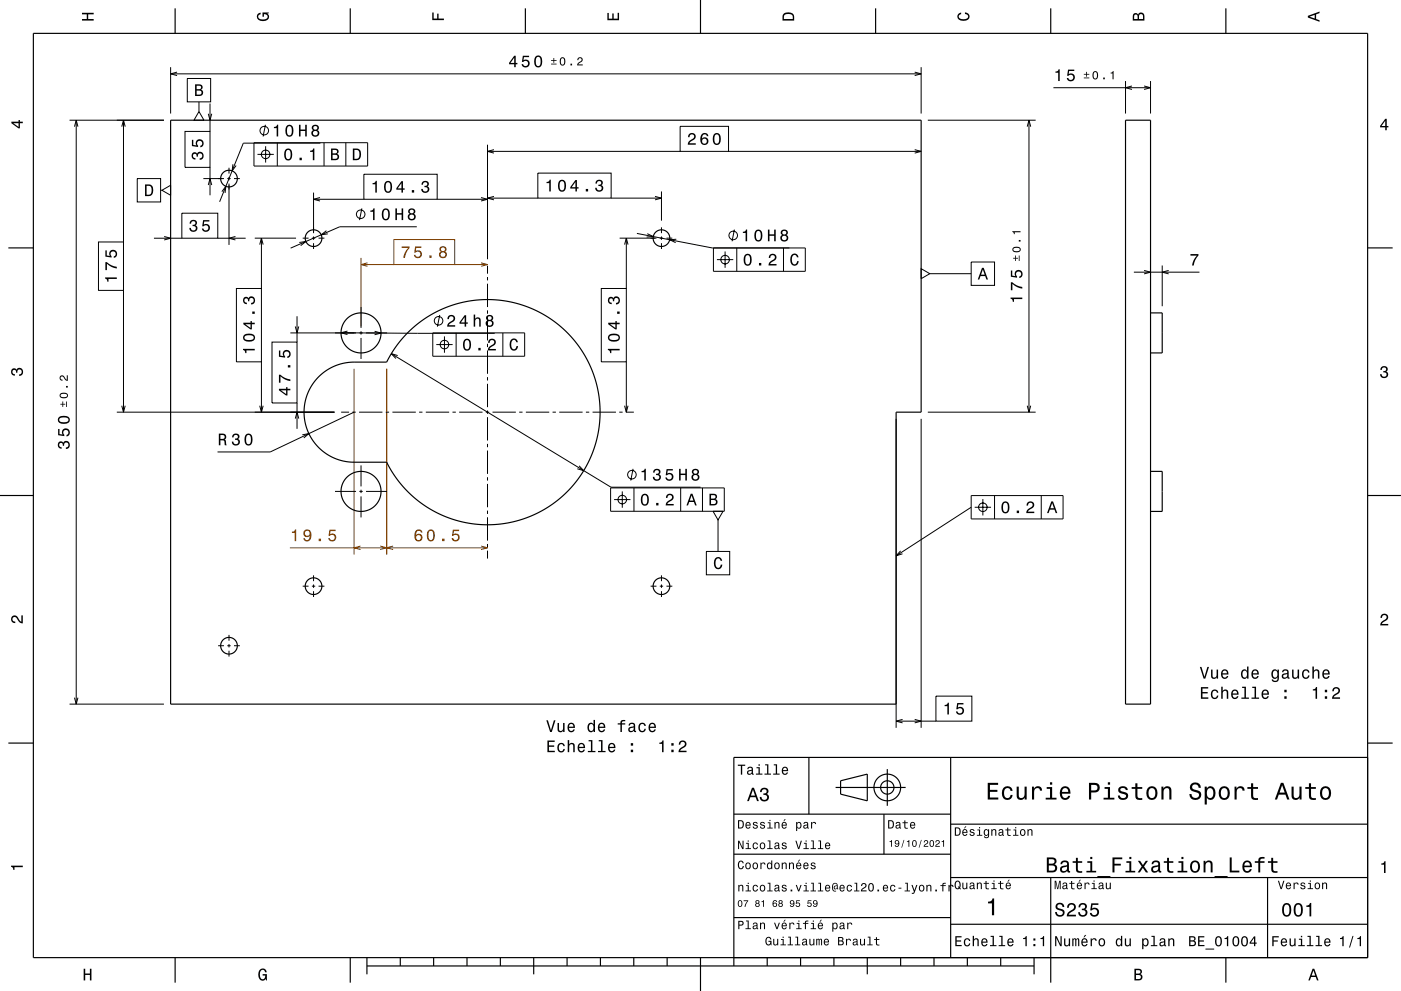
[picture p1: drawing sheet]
<svg xmlns="http://www.w3.org/2000/svg" width="420mm" height="297mm" viewBox="0 0 420 297" stroke-linecap="round" stroke-linejoin="round" font-family="sans-serif">
<g fill="none" stroke="#000" stroke-width=".3">
<path d="M20.8 36h28.3M22.3 38l.5-2 .6 2M22.8 36v175M51.1 20.1v13.9M51.1 22.1h225M53.1 21.6l-2 .5 2 .5M203.9 37.9h14.5v7.5h-14.5zM274.2 21.6l1.9 .5-1.9 .5M276.1 20.1v13.9M278.1 36h32.4M308 38l.5-2 .5 2M308.5 36v87.5"/>
<path d="M337.4 24.3v9.7M344.9 24.3v9.7M61 53.5h6.1M68.1 53.5h1M68.7 50.3v1.7M68.7 53v1M68.7 55v18.4M70.1 53.5h1.8M94 57.7v12.2M146.1 43.4v34.2M146.1 45.4h57.8M148.1 44.9l-2 .5 2 .5"/>
<path d="M198.3 57.4v8.7M218.4 45.4h57.7M274.2 44.9l1.9 .5-1.9 .5M76.4 71.4h12.3M90.7 71.4h1.8M93.5 71.4h1M94 70.9v1M94 72.9v1.7M95.5 71.4h1.8M146.1 79.7v2.3M185.8 71.4h11M197.8 71.4h1"/>
<path d="M198.3 68.1v1.8M198.3 70.9v1M198.3 72.9v1.7M199.8 71.4h1.7M348.4 79.6v12.2M87 99.8h19.7M107.7 99.8h1M108.2 92v6.3M108.2 99.3v1M109.7 99.8h6.3M146.1 83v1M146.1 85v7"/>
<path d="M146.1 93v1M146.1 95v7M108.2 101.3v6.3M117.3 106l65.9 40h26.8M119.2 106.6l-1.9-.6 1.4 1.4M146.1 103v1M146.1 105v7M146.1 113v1M146.1 115v7M35 123.5h65.3M102.3 123.5h2.3M105.6 123.5h1"/>
<path d="M107.7 123.5h6.9M108.2 139.5v6.3M115.6 123.5h1M117.6 123.5h7.1M125.6 123.5h1M127.6 123.5h7M135.7 123.5h.9M137.7 123.5h6.9M145.6 123.5h1M146.1 123v1M146.1 125v7M146.1 133v1"/>
<path d="M146.1 135v7M147.6 123.5h7M155.6 123.5h1M157.6 123.5h7M165.7 123.5h.9M167.7 123.5h6.9M173.6 139.6l1.4 1.5-1.9-.6M175.6 123.5h1M177.6 123.5h7M185.6 123.5h1M187.6 123.5h2.4M268.6 125.5v92.6"/>
<path d="M276.1 125.5v92.6M278.1 123.5h32.4M308 121.6l.5 1.9 .5-1.9M100.4 147.3h6.3M107.7 147.3h1M108.2 146.8v1M108.2 148.8v6.3M109.7 147.3h6.3M146.1 143v1M146.1 145v7M146.1 153v1M146.1 155v7"/>
<path d="M189.8 140.5l-.7 3.5M90.7 175.7h1.8M93.5 175.7h1M94 172.4v1.8M94 175.2v1M94 177.2v1.7M95.5 175.7h1.8M146.1 163v1M146.1 165v2.4M195 175.7h1.8M197.8 175.7h1M198.3 172.4v1.8"/>
<path d="M198.3 175.2v1M198.3 177.2v1.7M199.8 175.7h1.7M65.4 193.5h1.7M68.1 193.5h1M68.7 190.3v1.7M68.7 193v1M68.7 195v1.8M70.1 193.5h1.8M20.8 211h28.3M22.3 209.1l.5 1.9 .6-1.9M268.6 216.1h12"/>
<path d="M270.6 215.6l-2 .5 2 .5M274.2 215.6l1.9 .5-1.9 .5M280.6 208.6h10.8v7.5h-10.8z"/>
<circle cx="189.4" cy="142.3" r="1.28"/>
</g>
<path d="M108.2 77.3v20.5M106.1 110.5v55.7M115.9 110.5v55.7" fill="none" stroke="#804000" stroke-width=".3"/>
<g fill="none" stroke="#000" stroke-width=".35">
<path d="M10 10h400v277h-400zM52.5 2.5v7.5M105 2.5v7.5M157.5 2.5v7.5M210 0v10M262.5 2.5v7.5M315 2.5v7.5M367.5 2.5v7.5M51.1 36h225v87.5h-7.5v87.5h-217.5zM337.4 36h7.5v175h-7.5zM2.5 74.3h7.5M410 74.3h7.5"/>
<path d="M344.9 93.8h3.5v12h-3.5M95.4 113.1l1.7-1.5 1.9-1.2 1.8-.9 2.1-.6 3-.4h10l3.3-5.3 1.9-2.3 2.5-2.5 4.5-3.4 5.6-2.8 4.5-1.5 4.7-.8 4.7-.1 5.5 .7 3.4 .9 2.8 1 2.9 1.4 3 1.9 2.6 1.9 2.6 2.4 2.1 2.4 1.9 2.7 1.8 3 1.3 3 1.1 3.3 .7 2.9 .5 3.2 .1 3.3-.2 3.2-.5 3.5-.9 3.3-1.2 3.1-1.4 2.9-1.8 3-1.8 2.4-2.4 2.5-2.5 2.2-2.8 2-2.8 1.6-3 1.4-3 1-3.2 .8-3 .4-3.5 .2-3.5-.2-2.9-.5-3.7-.9-3.5-1.4-3.1-1.6-3.3-2.2-2.9-2.4-2.9-3.1-2.3-3.2-1.9-3.3h-9.9l-3-.3-2.1-.6-1.8-.9-3.4-2.5-2-2.3-1.4-2.6-.8-2.6-.3-3 .2-3 .9-2.8 1.4-2.7zM0 148.5h10M344.9 141.3h3.5v12h-3.5M410 148.5h10M2.5 222.7h7.5M242.5 227v17M250.5 236h21M252 234l8-2v8l-8-2zM266 230.5v11M285 227v60M410 222.7h7.5"/>
<path d="M410 227h-190v62.5M220 244h65M220 256h65M265 244v12M285 247h125M220 275h65M285 277h125M285 263h125M315 263v31.5M380 263v24M52.5 287v7.5M105 287v7.5"/>
<path d="M110 289.5h200M110 287v5M120 287v2.5M130 287v2.5M140 287v2.5M150 287v2.5M160 287v5M170 287v2.5M180 287v2.5M190 287v2.5M200 287v2.5M210 287v10"/>
<path d="M230 287v2.5M240 287v2.5M250 287v2.5M260 287v5M270 287v2.5M280 287v2.5M290 287v2.5M300 287v2.5M310 287v5M367.5 287v7.5"/>
<circle cx="68.6" cy="53.5" r="2.5"/>
<circle cx="94" cy="71.4" r="2.5"/>
<circle cx="198.3" cy="71.4" r="2.5"/>
<circle cx="108.2" cy="99.8" r="6"/>
<circle cx="108.2" cy="147.3" r="6"/>
<circle cx="94" cy="175.7" r="2.5"/>
<circle cx="198.3" cy="175.7" r="2.5"/>
<circle cx="68.6" cy="193.5" r="2.5"/>
<circle cx="266" cy="236" r="4"/>
<circle cx="266" cy="236" r="2"/>
</g>
<g fill="#000">
<path d="M24.6 3.8h3.5v.5h-1.7v1.4h1.7v.5h-3.5v-.5h1.4v-1.4h-1.4z" fill-rule="evenodd"/>
<path d="M77.3 4.2l.8-.4v.5l-.3 .1a.68 .68 0 0 0-.4 .6 .68 .68 0 0 0 .4 .6 1.68 1.68 0 0 0 2.4-.6 .93 .93 0 0 0-1.1-.8v.8h-.4v-1.3h1.9v.3l-.5 .1 .4 .4a1.19 1.19 0 0 1-.9 1.7 1.9 1.9 0 0 1-2.6-1.3z" fill-rule="evenodd"/>
<path d="M129.6 3.8h.4v1.8h1.1v-1.5h.4v1.5h1.6v.4h-3.5z" fill-rule="evenodd"/>
<path d="M165.2 19.1v.2h1.6v-.2zM165.2 18v.2h.7v.6h.3v-.6h.6v-.2h-.6v-.6h-.3v.6zM168 17.5l-.2 .4a1.33 1.33 0 0 0 .8 1.8 1.38 1.38 0 0 0 .9-1.3 1.38 1.38 0 0 0-.9-1.3zM168.4 17.5l.2-.1a1.2 1.2 0 0 1 0 2l-.4-.6v-.8zM171 19.1v.5h.5v-.5zM173.3 17.4l-.2 .6h.3a.49 .49 0 0 1 .4-.6 .49 .49 0 0 1 .6 .4 .49 .49 0 0 1-.4 .6l-.8 .6-.2 .6h1.7v-.3h-1.3v-.2a1.48 1.48 0 0 0 1.2-1.5 .85 .85 0 0 0-1.3-.2z" fill-rule="evenodd"/>
<path d="M182.1 3.9h.4v1.7h1.1v-1.6h.4v1.6h1.2v-1.8h.4v2.3h-3.5z" fill-rule="evenodd"/>
<path d="M235 4a2.21 2.21 0 0 0-.4 2.2h3.5v-1.2a1.92 1.92 0 0 0-3.1-1zM235.3 4.4l.4-.2a1.45 1.45 0 0 1 2 .8v.7h-2.7l.1-1z" fill-rule="evenodd"/>
<path d="M287.3 4.2l.8-.4v.4l-.3 .1a.66 .66 0 0 0-.4 .6 .66 .66 0 0 0 .4 .6 1.69 1.69 0 0 0 2.5-.5 .9 .9 0 0 0-1-.8v-.5a1.24 1.24 0 0 1 1.4 1.1 1.24 1.24 0 0 1-1.1 1.4 1.93 1.93 0 0 1-2.6-1.2z" fill-rule="evenodd"/>
<path d="M339.8 4.2l-.2 2h3.5v-1.4a.98 .98 0 0 0-.7-1 .98 .98 0 0 0-1.2 .6 .84 .84 0 0 0-1.4-.2zM340.1 4.5l.4-.1 .4 .1 .1 1.2h-1zM341.6 4.4l.4-.2a.58 .58 0 0 1 .7 .7v.8h-1.2z" fill-rule="evenodd"/>
<path d="M392.1 4.7v.6l3.5 1.2v-.4l-1-.4v-1.4l1-.4v-.4zM392.6 5l1.5-.5v1z" fill-rule="evenodd"/>
<path d="M3.4 36.5v.4l2.1 1.6h.5v-1.6h.8v-.4h-.8v-.5h-.4v.5zM4 36.9h1.6v1.1z" fill-rule="evenodd"/>
<path d="M154.1 16.7l-1.5 2.1v.5h1.6v.8h.4v-.8h.5v-.4h-.5v-2.2zM154.2 17.3v1.6h-1.2zM156.7 16.7l-.2 1.9h.4a.8 .8 0 0 1 1.2-.3 .8 .8 0 0 1-.1 1.3 .8 .8 0 0 1-1.2-.4h-.4a1.21 1.21 0 0 0 1.5 1.1 1.21 1.21 0 0 0 .8-1.7 1.21 1.21 0 0 0-1.8-.5l.2-1h1.5v-.4zM160.4 17.1a2.02 2.02 0 0 0 .9 3.1 2.03 2.03 0 0 0 .9-3.1 1.1 1.1 0 0 0-1.8 0zM161 17.1h.7a2.37 2.37 0 0 1 0 2.6h-.7a2.38 2.38 0 0 1 0-2.6z" fill-rule="evenodd"/>
<path d="M415.3 35.6l-1.6 2.1v.5h1.6v.8h.4v-.8h.5v-.4h-.5v-2.2zM415.3 36.2v1.6h-1.1z" fill-rule="evenodd"/>
<path d="M206.6 40.2l-.3 .9h.4a.71 .71 0 0 1 .5-.8 .71 .71 0 0 1 .9 .5 .71 .71 0 0 1-.5 .8l-.3 .2a1.63 1.63 0 0 0-1.1 1.6h2.4v-.5h-1.9l.8-.8a1.17 1.17 0 0 0 1-1.6 1.17 1.17 0 0 0-1.9-.3zM210.5 40.1a2.39 2.39 0 0 0 .2 3.3 1.16 1.16 0 0 0 1.5-.4 1.16 1.16 0 0 0-.2-1.5 1.16 1.16 0 0 0-1.6 0 1.02 1.02 0 0 1 .9-1.2l.4 .1 .2 .4h.5a1.11 1.11 0 0 0-.8-.9 1.11 1.11 0 0 0-1.1 .2zM210.4 42.3a.75 .75 0 0 1 1.5 0 .75 .75 0 0 1-1.5 0zM214 40.3a2.02 2.02 0 0 0 .9 3.2 2.03 2.03 0 0 0 .9-3.2 1.11 1.11 0 0 0-1.8 0zM214.5 40.4h.7a2.38 2.38 0 0 1 0 2.6h-.7a2.38 2.38 0 0 1 0-2.6z" fill-rule="evenodd"/>
<path d="M305.4 76.6v1.6h.3v-1.6zM304.3 76.6v.7h-.6v.2h.6v.7h.3v-.7h.6v-.2h-.6v-.7zM303.8 74.2a.79 .79 0 0 0-.3 .8 .79 .79 0 0 0 .7 .6 1.33 1.33 0 0 0 1.8-.8 1.42 1.42 0 0 0-2.2-.6zM303.8 74.5l.5-.2 1.2 .1a.44 .44 0 0 1 0 .8h-1.5zM305.4 71.9v.5h.5v-.5zM303.5 69.3l.5 .9h.2v-.6h1.7v-.3z" fill-rule="evenodd"/>
<path d="M302.9 89.2v.3a.77 .77 0 0 1 .7 1h.4v-.9h2.5v-.4zM303 84.6v2.4h.5v-1.9a5.2 5.2 0 0 0 3 1.4v-.5a5.3 5.3 0 0 1-3-1.4zM303 81.1v1.8l1.9 .3v-.4a.8 .8 0 0 1-.2-1.2 .8 .8 0 0 1 1.2 .1 .8 .8 0 0 1-.3 1.2v.4a1.21 1.21 0 0 0 1-1.5 1.21 1.21 0 0 0-1.6-.8 1.21 1.21 0 0 0-.6 1.8l-.9-.2v-1.5z" fill-rule="evenodd"/>
<path d="M3.6 110.6a.86 .86 0 0 1 1.4 .2 1.12 1.12 0 0 1 1.5-.4 1.12 1.12 0 0 1 .3 1.6l-.5 .6-.6 .1v-.5a.72 .72 0 0 0 .9-.6 .72 .72 0 0 0-.8-.8 .72 .72 0 0 0-.6 .9h-.4a.62 .62 0 0 0-.4-.8 .62 .62 0 0 0-.8 .5 .62 .62 0 0 0 .5 .7h.4l-.1 .5a1.17 1.17 0 0 1-1-.7 1.17 1.17 0 0 1 .2-1.3z" fill-rule="evenodd"/>
<path d="M414.1 110a1.01 1.01 0 0 1 1.5-.2 1.01 1.01 0 0 1 0 1.6 1.12 1.12 0 0 1 .4 1.5 1.12 1.12 0 0 1-1.6 .3l-.6-.5-.1-.6h.5a.72 .72 0 0 0 .7 .9 .72 .72 0 0 0 .7-.8 .72 .72 0 0 0-.9-.6v-.4a.62 .62 0 0 0 .8-.4 .62 .62 0 0 0-.5-.8 .62 .62 0 0 0-.7 .5v.4h-.5z" fill-rule="evenodd"/>
<path d="M17.6 132.5a1.17 1.17 0 0 0-.2 1.3 1.17 1.17 0 0 0 1.1 .7v-.5a.62 .62 0 0 1-.8-.3 .62 .62 0 0 1 .3-.8 .62 .62 0 0 1 .8 .2v.5h.4a.74 .74 0 0 1 .6-1 .74 .74 0 0 1 .9 .8 .74 .74 0 0 1-1 .7v.5a1.18 1.18 0 0 0 1.2-1.5 1.18 1.18 0 0 0-1.8-.6l-.1 .2a.86 .86 0 0 0-1.4-.2zM17.4 128.6v1.8l1.9 .3v-.4a.8 .8 0 0 1-.3-1.2 .8 .8 0 0 1 1.3 0 .8 .8 0 0 1-.4 1.2v.5a1.21 1.21 0 0 0 1.1-1.5 1.21 1.21 0 0 0-1.7-.8 1.21 1.21 0 0 0-.5 1.7l-1-.1v-1.5zM17.8 124.9a1.13 1.13 0 0 0-.4 1.2 1.13 1.13 0 0 0 1 .9 1.9 1.9 0 0 0 2.5-1.2 2.03 2.03 0 0 0-3.1-.9zM17.8 125.5a2.38 2.38 0 0 1 2.7 0v.7a2.37 2.37 0 0 1-2.7 0z" fill-rule="evenodd"/>
<path d="M19.8 120.3v1.7h.2v-1.7zM18.7 120.3v.7h-.6v.3h.6v.7h.2v-.7h.7v-.3h-.7v-.7zM18.2 117.9a.79 .79 0 0 0-.3 .9 .79 .79 0 0 0 .7 .5 1.33 1.33 0 0 0 1.8-.8 1.42 1.42 0 0 0-2.2-.6zM18.2 118.3l.5-.3 1.2 .1a.45 .45 0 0 1 0 .8h-1.5zM19.8 115.7v.5h.5v-.5zM18.1 112.7l-.2 .3a.81 .81 0 0 0 .8 1.1v-.3a.49 .49 0 0 1-.5-.4 .49 .49 0 0 1 .3-.6 .49 .49 0 0 1 .6 .4l.6 .8 .6 .2v-1.7h-.3v1.3l-.1-.1a1.48 1.48 0 0 0-1.6-1.2z" fill-rule="evenodd"/>
<path d="M192.3 141.2v.3h.8v2.5h.5v-3.5h-.3a.77 .77 0 0 1-1 .7zM196.1 140.8l-.3 .8h.4a.62 .62 0 0 1 .4-.7 .62 .62 0 0 1 .8 .3 .62 .62 0 0 1-.2 .8h-.5v.4a.72 .72 0 0 1 .9 .4 .72 .72 0 0 1-.5 1 .72 .72 0 0 1-.9-.6v-.3h-.5a1.18 1.18 0 0 0 1.5 1.2 1.18 1.18 0 0 0 .6-1.8l-.2-.2a1.01 1.01 0 0 0 0-1.5 1.01 1.01 0 0 0-1.5 .2zM199.8 140.6l-.2 1.8h.4a.8 .8 0 0 1 1.2-.2 .8 .8 0 0 1-.1 1.3 .8 .8 0 0 1-1.2-.4h-.4a1.21 1.21 0 0 0 1.5 1.1 1.21 1.21 0 0 0 .8-1.7 1.21 1.21 0 0 0-1.8-.6l.2-.9h1.5v-.4z" fill-rule="evenodd"/>
<path d="M203.6 140.5v3.5h.5v-1.6h1.4v1.6h.4v-3.5h-.4v1.4h-1.4v-1.4zM207.7 140.7l-.2 .3a.8 .8 0 0 0 .4 1.1 1.09 1.09 0 0 0-.2 1.6 1.09 1.09 0 0 0 1.6 0 1.09 1.09 0 0 0-.2-1.6 .95 .95 0 0 0 .3-1.3 .95 .95 0 0 0-1.4-.2zM207.8 143a.71 .71 0 0 1 1.4 0 .71 .71 0 0 1-1.4 0zM207.9 141.5a.6 .6 0 0 1 1.2 0 .6 .6 0 0 1-1.2 0z" fill-rule="evenodd"/>
<path d="M3.6 184.7a1.22 1.22 0 0 1 2 .8l.8 .8v-1.9h.4v2.4a2.76 2.76 0 0 1-2-1.8 .69 .69 0 0 0-1.1 .5 .69 .69 0 0 0 .9 .8v.4a1.19 1.19 0 0 1-1.2-.6 1.19 1.19 0 0 1 .2-1.4z" fill-rule="evenodd"/>
<path d="M414.2 184.2a1.18 1.18 0 0 1 1.9 .3 1.18 1.18 0 0 1-1 1.7l-.8 .8h1.9v.4h-2.4a2.76 2.76 0 0 1 1.8-2 .69 .69 0 0 0-.5-1.1 .69 .69 0 0 0-.8 .9h-.4z" fill-rule="evenodd"/>
<path d="M283.2 211.3v.3h.8v2.5h.5v-3.5h-.4a.77 .77 0 0 1-.9 .7zM287 210.7l-.3 1.9h.4a.8 .8 0 0 1 1.2-.3 .8 .8 0 0 1 0 1.3 .8 .8 0 0 1-1.2-.4h-.5a1.21 1.21 0 0 0 1.5 1.1 1.21 1.21 0 0 0 .8-1.7 1.21 1.21 0 0 0-1.7-.5l.1-1h1.5v-.4z" fill-rule="evenodd"/>
<path d="M221.2 229.2v.3h.9v2.7h.4v-2.7h.9v-.3zM224.3 230l-.3 .5h.4a.47 .47 0 0 1 .5-.4 .47 .47 0 0 1 .4 .6l-.2 .1a.78 .78 0 0 0-1.1 .4 .78 .78 0 0 0 .6 1l.8-.3 .1 .2 .5 .1v-.3l-.3-.1v-1.3a.87 .87 0 0 0-.6-.7 .87 .87 0 0 0-.8 .2zM224.4 231.3l.9-.3v.4a.51 .51 0 0 1-.5 .5 .51 .51 0 0 1-.5-.5zM226.8 229.9v.3h.6v1.6h-.8v.4h2v-.4h-.8v-1.9zM227.4 229.1v.4h.4v-.4zM229.4 229.1v.3h.6v2.4h-.8v.4h1.9v-.4h-.8v-2.7zM232 229.1v.3h.6v2.4h-.8v.4h1.9v-.4h-.7v-2.7zM234.6 230.1a1.24 1.24 0 0 0-.2 1.4 1.24 1.24 0 0 0 1.2 .7l.6-.7h-.3l-.6 .4a.64 .64 0 0 1-.5-.8h1.5v-.2a.96 .96 0 0 0-.5-1 .96 .96 0 0 0-1.2 .2zM234.9 230.3l.7-.2 .3 .7h-1.1z" fill-rule="evenodd"/>
<path d="M296.1 234.6v5h3.2v-.6h-2.5v-1.7h2.2v-.6h-2.2v-1.5h2.4v-.6zM300.8 236.2a2.18 2.18 0 0 0 1.2 3.6 1.51 1.51 0 0 0 1.6-1.6h-.6a.95 .95 0 0 1-.9 1 .95 .95 0 0 1-1-.9 1.6 1.6 0 0 1 .9-2.1 .86 .86 0 0 1 .9 .8h.7a1.56 1.56 0 0 0-1.1-1.3 1.56 1.56 0 0 0-1.7 .5zM304.8 235.8v2.5a1.27 1.27 0 0 0 .9 1.4 1.27 1.27 0 0 0 1.5-.7v.6h.6v-3.8h-.6v2.2a.92 .92 0 0 1-.6 1.1 .92 .92 0 0 1-1.2-.4v-2.9zM309.4 235.8v3.8h.6v-2.2a.95 .95 0 0 1 .5-1.1 .95 .95 0 0 1 1.2 .3l.1 .4h.6a1.28 1.28 0 0 0-1-1.4 1.28 1.28 0 0 0-1.4 .8v-.6zM313.8 235.9v.5h1v2.7h-1.3v.5h3.2v-.5h-1.3v-3.2zM314.8 234.4v.8h.6v-.8zM318.1 236.2a2.2 2.2 0 0 0 1.2 3.6 1.51 1.51 0 0 0 1.5-1.3h-.6l-.3 .5-.5 .2a1.08 1.08 0 0 1-1-1.3h2.5a1.66 1.66 0 0 0-.7-2 1.66 1.66 0 0 0-2.1 .3zM318.6 236.5a.94 .94 0 0 1 1.2-.2 .94 .94 0 0 1 .5 1h-1.9zM326.5 234.6v5h.6v-2.1a1.92 1.92 0 0 0 2.6-1.4 1.33 1.33 0 0 0-1.5-1.5zM327.1 235.2a1.6 1.6 0 0 1 1.8 .5 .86 .86 0 0 1 0 .9 .86 .86 0 0 1-.9 .3h-.9zM331.1 235.9v.5h1v2.7h-1.3v.5h3.3v-.5h-1.3v-3.2zM332.1 234.4v.8h.7v-.8zM335.6 235.9a1.08 1.08 0 0 0-.3 1.2 1.08 1.08 0 0 0 1 .7l1.2 .5a.91 .91 0 0 1-.8 1 .91 .91 0 0 1-1-.9h-.6a1.52 1.52 0 0 0 1.7 1.3 1.52 1.52 0 0 0 1.3-1.7l-.5-.5-1.6-.4a.76 .76 0 0 1 .6-1 .76 .76 0 0 1 .9 .7h.6a1.47 1.47 0 0 0-1-1.2 1.47 1.47 0 0 0-1.5 .3zM340.4 234.7v1.2h-1.1v.5h1.1v2.6a1.49 1.49 0 0 0 2 .7v-.5a.97 .97 0 0 1-1.4-.5v-2.3h1.4v-.5h-1.4v-1.2zM344.1 236.2a2.18 2.18 0 0 0 1.2 3.6 2.12 2.12 0 0 0 1.7-2.1 2.12 2.12 0 0 0-1.7-2.1l-.7 .2zM344.6 236.6a.96 .96 0 0 1 1-.4 .96 .96 0 0 1 .7 .8 1.59 1.59 0 0 1-1 2.2 1.67 1.67 0 0 1-.7-2.6zM348.2 235.8v3.8h.6v-2.2a.91 .91 0 0 1 .6-1.1 .91 .91 0 0 1 1.1 .5v2.8h.7v-2.5a1.27 1.27 0 0 0-.9-1.4 1.27 1.27 0 0 0-1.5 .6v-.5zM357.1 234.9a1.37 1.37 0 0 0-.3 1.5 1.37 1.37 0 0 0 1.3 .9 1.1 1.1 0 0 1 1.3 1.3 1.19 1.19 0 0 1-1.3 .5 1.19 1.19 0 0 1-.9-1.1h-.7a1.73 1.73 0 0 0 2.2 1.8 1.73 1.73 0 0 0 1-2.6l-1.1-.4a1.02 1.02 0 0 1-1.2-.9 .99 .99 0 0 1 1.1-.8 .99 .99 0 0 1 .8 1h.7a1.66 1.66 0 0 0-1-1.6 1.66 1.66 0 0 0-1.9 .4zM361.2 235.8v5.3h.6v-2.1a1.32 1.32 0 0 0 1.4 .7 1.32 1.32 0 0 0 1.1-1.1 2.15 2.15 0 0 0-1.4-3l-.6 .2-.5 .5v-.5zM362.1 236.6a.9 .9 0 0 1 .9-.4 .9 .9 0 0 1 .7 .8 1.61 1.61 0 0 1-.9 2.2 1.69 1.69 0 0 1-.7-2.6zM365.8 236.2a2.18 2.18 0 0 0 1.2 3.6 2.16 2.16 0 0 0 1.8-1.8 2.16 2.16 0 0 0-1.1-2.2h-1.4zM366.3 236.6a.96 .96 0 0 1 1-.4 .96 .96 0 0 1 .7 .8 1.59 1.59 0 0 1-1 2.2 1.67 1.67 0 0 1-.7-2.6zM370.1 235.8v3.8h.6v-2.2a.95 .95 0 0 1 .5-1.1 .95 .95 0 0 1 1.2 .3l.1 .4h.6a1.28 1.28 0 0 0-1-1.4 1.28 1.28 0 0 0-1.4 .8v-.6zM375.1 234.7v1.2h-1.1v.5h1.1v2.6a1.49 1.49 0 0 0 2 .7v-.5a.98 .98 0 0 1-1.4-.5v-2.3h1.4v-.5h-1.4v-1.2zM384 234.6l-1.8 5h.6l.6-1.5h2l.5 1.5h.7l-1.9-5zM384.4 235.3l.7 2.2h-1.5zM387.2 235.8v2.5a1.27 1.27 0 0 0 .9 1.4 1.27 1.27 0 0 0 1.5-.7v.6h.6v-3.8h-.6v2.2a.92 .92 0 0 1-.6 1.1 .92 .92 0 0 1-1.1-.4l-.1-2.9zM392.4 234.7v1.2h-1.1v.5h1.1v2.6a1.49 1.49 0 0 0 2.1 .7v-.5a.97 .97 0 0 1-1.4-.5l-.1-2.3h1.5v-.5h-1.5v-1.2zM396.1 236.2a2.18 2.18 0 0 0 1.3 3.6 2.16 2.16 0 0 0 1.7-1.8 2.16 2.16 0 0 0-1-2.2h-1.4zM396.6 236.6a.96 .96 0 0 1 1-.4 .96 .96 0 0 1 .7 .8 1.59 1.59 0 0 1-.9 2.2 1.67 1.67 0 0 1-.8-2.6z" fill-rule="evenodd"/>
<path d="M3.3 259.4h3.5v.5h-2.5v.8h-.3a.77 .77 0 0 0-.7-.9z" fill-rule="evenodd"/>
<path d="M221.3 252v2.5h.3v-2.1l.9 2.1h.4v-2.5h-.3v2l-.9-2zM223.7 252.6v.3h.5v1.3h-.7v.3h1.6v-.3h-.6v-1.6zM224.2 251.9v.3h.3v-.3zM225.8 252.7a.98 .98 0 0 0-.1 1.4 .98 .98 0 0 0 1.3 .2l.2-.5h-.3l-.3 .4a.73 .73 0 0 1-.7-.7 .73 .73 0 0 1 .7-.7l.3 .4h.3a.78 .78 0 0 0-.5-.7 .78 .78 0 0 0-.9 .2zM228 252.7a.98 .98 0 0 0-.2 1.4 .98 .98 0 0 0 1.4 .2 .98 .98 0 0 0 .2-1.4 .98 .98 0 0 0-1.4-.2zM228.2 252.9l.2-.1a.71 .71 0 0 1 .7 .7 .71 .71 0 0 1-.7 .7l-.3-.4zM230.1 251.9v.2h.5v2.1h-.6v.3h1.6v-.3h-.6v-2.3zM232.4 252.6l-.2 .5h.3a.39 .39 0 0 1 .5-.4 .39 .39 0 0 1 .2 .6 .73 .73 0 0 0-.9 .2 .73 .73 0 0 0 .1 1l.9-.3 .1 .2 .4 .1-.2-1.4a.73 .73 0 0 0-.5-.6 .73 .73 0 0 0-.7 .1zM232.5 253.7l.8-.2v.3a.42 .42 0 0 1-.4 .5 .42 .42 0 0 1-.4-.5zM234.6 252.6l-.2 .4 .1 .4 1 .4a.43 .43 0 0 1-.4 .5 .43 .43 0 0 1-.5-.4h-.3a.7 .7 0 0 0 1 .7 .7 .7 0 0 0 .2-1.2l-.7-.2a.38 .38 0 0 1 .3-.5 .38 .38 0 0 1 .4 .4l.3-.1-.4-.5zM238.4 252l.9 2.5h.3l.8-2.5h-.3l-.7 2.1-.6-2.1zM241 252.6v.3h.5v1.3h-.6v.3h1.6v-.3h-.7v-1.6zM241.5 251.9v.3h.3v-.3zM243.2 251.9v.2h.5v2.1h-.7v.3h1.6v-.3h-.6v-2.3zM245.3 251.9v.2h.5v2.1h-.6v.3h1.6v-.3h-.7v-2.3zM247.5 252.7a.98 .98 0 0 0-.2 1.3 .98 .98 0 0 0 1.3 .4l.3-.5-1 .3-.3-.6 1.3-.2a.8 .8 0 0 0-.4-.8 .8 .8 0 0 0-1 .1zM247.8 252.9l.5-.1 .3 .5h-1z" fill-rule="evenodd"/>
<path d="M221.2 245.8v2.5h.9a1.28 1.28 0 0 0 1-1.2 1.28 1.28 0 0 0-1-1.3zM221.6 246.1a.96 .96 0 0 1 1.1 1 .96 .96 0 0 1-1.1 .9zM223.7 246.6a.98 .98 0 0 0-.2 1.3 .98 .98 0 0 0 1.3 .3l.2-.4-.9 .3-.3-.7 1.3-.1a.8 .8 0 0 0-.5-.9 .8 .8 0 0 0-.9 .2zM223.9 246.7l.6-.1 .2 .6h-.9zM225.9 246.5l-.2 .4 .1 .3 1 .4a.43 .43 0 0 1-.4 .5 .43 .43 0 0 1-.4-.4h-.3a.7 .7 0 0 0 .9 .7 .7 .7 0 0 0 .3-1.1l-.8-.3a.38 .38 0 0 1 .3-.5 .38 .38 0 0 1 .4 .4h.3l-.4-.6zM228 246.5l-.1 .4 .1 .3 1 .4a.43 .43 0 0 1-.4 .5 .43 .43 0 0 1-.5-.4h-.3a.7 .7 0 0 0 1 .7 .7 .7 0 0 0 .2-1.1l-.7-.3a.38 .38 0 0 1 .3-.5 .38 .38 0 0 1 .4 .4h.3l-.4-.6zM230.2 246.4v.3h.5v1.3h-.7v.3h1.6v-.3h-.6v-1.6zM230.7 245.7v.4h.3v-.4zM232.2 246.4v1.9h.3v-1.1a.45 .45 0 0 1 .4-.6 .45 .45 0 0 1 .5 .5v1.2h.3v-1.3a.63 .63 0 0 0-.5-.7 .63 .63 0 0 0-.7 .4v-.3zM235.2 245.5l-.4 .6 .8-.6zM234.5 246.6a.98 .98 0 0 0-.2 1.3 .98 .98 0 0 0 1.3 .3l.3-.4-1 .3-.3-.7 1.3-.1a.8 .8 0 0 0-.4-.9 .8 .8 0 0 0-1 .2zM234.8 246.7l.5-.1 .3 .6h-1zM238.7 246.4v2.7h.3v-1.1l.1 .2a.67 .67 0 0 0 .7 .1 .67 .67 0 0 0 .4-.5 .91 .91 0 0 0 0-1.1 .91 .91 0 0 0-1-.3l-.2 .3v-.3zM239.1 246.8l.2-.2a.7 .7 0 0 1 .7 .7 .7 .7 0 0 1-.7 .7l-.3-.3zM241.1 246.5l-.2 .4h.3a.39 .39 0 0 1 .4-.3 .39 .39 0 0 1 .3 .5 .73 .73 0 0 0-.9 .3 .73 .73 0 0 0 .1 .9l.9-.2 .1 .2h.4l-.2-1.4a.73 .73 0 0 0-.5-.6 .73 .73 0 0 0-.7 .2zM241.2 247.6l.8-.3v.3a.42 .42 0 0 1-.4 .5 .42 .42 0 0 1-.5-.5zM243.1 246.4v1.9h.4l.1-1.6 .5-.1 .2 .4h.4a.64 .64 0 0 0-.5-.7 .64 .64 0 0 0-.8 .4v-.3z" fill-rule="evenodd"/>
<path d="M221.4 258.2a1.33 1.33 0 0 0-.2 1.5 1.33 1.33 0 0 0 1.3 .8l.5-1h-.3l-.4 .7a1.04 1.04 0 0 1-.8-.9 1.04 1.04 0 0 1 .6-1.1l.5 .5h.4a.85 .85 0 0 0-.6-.8 .85 .85 0 0 0-1 .3zM223.6 258.7a.98 .98 0 0 0-.1 1.4 .98 .98 0 0 0 1.4 .2 .98 .98 0 0 0 .1-1.4 .98 .98 0 0 0-1.4-.2zM223.9 258.9l.1-.1a.71 .71 0 0 1 .8 .7 .71 .71 0 0 1-.8 .7l-.2-.4zM225.8 258.7a.98 .98 0 0 0-.1 1.4 .98 .98 0 0 0 1.3 .2 .98 .98 0 0 0 .2-1.4 .98 .98 0 0 0-1.4-.2zM226 258.9l.2-.1a.71 .71 0 0 1 .7 .7 .71 .71 0 0 1-.7 .7l-.3-.4zM228 258.5v2h.3l.1-1.6 .5-.1 .3 .3h.3a.64 .64 0 0 0-.5-.6 .64 .64 0 0 0-.7 .4v-.4zM230.1 258.7l-.2 .4a.91 .91 0 0 0 .1 1 .91 .91 0 0 0 1 .3l.2-.2v.3h.3v-2.6h-.3v.9l-.6-.3zM230.4 258.9l.1-.1a.7 .7 0 0 1 .7 .7 .7 .7 0 0 1-.7 .7l-.2-.4zM232.3 258.7a.98 .98 0 0 0-.1 1.4 .98 .98 0 0 0 1.3 .2 .98 .98 0 0 0 .2-1.4 .98 .98 0 0 0-1.4-.2zM232.5 258.9l.2-.1a.71 .71 0 0 1 .7 .7 .71 .71 0 0 1-.7 .7l-.3-.4zM234.4 258.5v2h.3v-1.1a.45 .45 0 0 1 .3-.7 .45 .45 0 0 1 .5 .6v1.2h.4v-1.3a.63 .63 0 0 0-.5-.7 .63 .63 0 0 0-.7 .3v-.3zM236.5 258.5v2h.3v-1.1a.45 .45 0 0 1 .4-.7 .45 .45 0 0 1 .5 .6v1.2h.3v-1.3a.64 .64 0 0 0-.4-.7 .64 .64 0 0 0-.8 .3v-.3zM239.5 257.7l-.3 .6 .7-.6zM238.9 258.7a.98 .98 0 0 0-.3 1.4 .98 .98 0 0 0 1.3 .3l.3-.5-.9 .3-.3-.6 1.2-.2a.8 .8 0 0 0-.4-.8 .8 .8 0 0 0-.9 .1zM239.1 258.9l.5-.1 .3 .5h-.9zM241 258.7a.98 .98 0 0 0-.2 1.3 .98 .98 0 0 0 1.3 .4l.3-.5-1 .3-.3-.6 1.3-.2a.8 .8 0 0 0-.4-.8 .8 .8 0 0 0-1 .1zM241.3 258.9l.5-.1 .3 .5h-1zM243.2 258.6l-.2 .4 .2 .4 1 .4a.43 .43 0 0 1-.4 .5 .43 .43 0 0 1-.5-.4h-.3a.7 .7 0 0 0 1 .7 .7 .7 0 0 0 .2-1.2l-.8-.2a.38 .38 0 0 1 .3-.5 .38 .38 0 0 1 .5 .3h.3l-.4-.5z" fill-rule="evenodd"/>
<path d="M225.4 236.1l-1.4 4h.5l.4-1.2h1.6l.5 1.2h.5l-1.5-4zM225.7 236.7l.7 1.7h-1.3zM228.2 236.4l-.4 1h.6a.71 .71 0 0 1 .3-.9 .71 .71 0 0 1 .9 .3 .71 .71 0 0 1-.2 1h-.5v.4a.82 .82 0 0 1 1 .5 .82 .82 0 0 1-.5 1.1 .82 .82 0 0 1-1.1-.6v-.4h-.5a1.34 1.34 0 0 0 1.7 1.4 1.34 1.34 0 0 0 .7-2.1l-.3-.1a1.11 1.11 0 0 0 .3-1.6 1.11 1.11 0 0 0-1.6-.2z" fill-rule="evenodd"/>
<path d="M266.2 245.8v2.5h.9a1.28 1.28 0 0 0 1-1.2 1.28 1.28 0 0 0-1-1.3zM266.6 246.1a.96 .96 0 0 1 1.1 1 .96 .96 0 0 1-1.1 .9zM268.7 246.5l-.2 .4h.3a.39 .39 0 0 1 .5-.3 .39 .39 0 0 1 .3 .5 .73 .73 0 0 0-1 .3 .73 .73 0 0 0 .2 .9l.9-.2v.2h.4l-.2-1.4a.73 .73 0 0 0-.4-.6 .73 .73 0 0 0-.8 .2zM268.8 247.6l.8-.3v.3a.42 .42 0 0 1-.4 .5 .42 .42 0 0 1-.4-.5zM271.1 245.9v.5h-.5v.3h.5v1.3a.74 .74 0 0 0 1 .4v-.3l-.6-.1-.1-.4v-.9h.7v-.3h-.7v-.5zM273 246.6a.98 .98 0 0 0-.2 1.3 .98 .98 0 0 0 1.3 .3l.3-.4-1 .3-.3-.7 1.3-.1a.8 .8 0 0 0-.4-.9 .8 .8 0 0 0-1 .2zM273.3 246.7l.5-.1 .3 .6h-1z" fill-rule="evenodd"/>
<path d="M266.7 252.1v.3h.4v1.4h.3v-2zM268.4 252a.66 .66 0 0 0 0 .9 .66 .66 0 0 0 .9 0l-.2 .7-.9-.3a.75 .75 0 0 0 1 .4 .75 .75 0 0 0 .4-1 .75 .75 0 0 0-.3-.8 .75 .75 0 0 0-.9 .1zM268.5 252.4a.42 .42 0 0 1 .8 0 .42 .42 0 0 1-.8 0zM270.9 251.7l-.7 2.3h.2l.7-2.3zM271.9 252.1v.3h.4v1.4h.3v-2zM273.6 252l-.1 .3a.91 .91 0 0 0 0 1.1 .91 .91 0 0 0 .9 .4 1.05 1.05 0 0 0 .5-1.2 1.05 1.05 0 0 0-1.1-.8zM273.9 252.1a.81 .81 0 0 1 .7 .7 .81 .81 0 0 1-.5 .8l-.4-.5zM276.1 251.7l-.7 2.3h.2l.7-2.3zM277.1 251.9l-.2 .6h.3a.43 .43 0 0 1 .4-.5 .43 .43 0 0 1 .5 .5 .43 .43 0 0 1-.6 .4l-.4 .3-.2 .6h1.4v-.3l-1.1-.1a1.07 1.07 0 0 0 .9-1.5l-.5-.1zM278.8 252l-.2 .8a.81 .81 0 0 0 .7 1 1.02 1.02 0 0 0 .8-1.1 1.02 1.02 0 0 0-1.1-.9zM279.1 252.1a.81 .81 0 0 1 .7 .7 .81 .81 0 0 1-.5 .8l-.4-.5zM280.6 251.9l-.2 .6h.3a.43 .43 0 0 1 .4-.5 .43 .43 0 0 1 .4 .5 .43 .43 0 0 1-.5 .4l-.5 .3-.1 .6h1.3v-.3l-1-.1a1.06 1.06 0 0 0 .9-1.5l-.5-.1zM282.3 252.1v.3h.5v1.4h.2v-2z" fill-rule="evenodd"/>
<path d="M286.2 248v2.5h.9a1.28 1.28 0 0 0 1-1.3 1.28 1.28 0 0 0-1-1.2zM286.6 248.3a.96 .96 0 0 1 1.1 .9 .96 .96 0 0 1-1.1 1zM289.4 247.7l-.4 .6 .7-.6zM288.7 248.7a.98 .98 0 0 0-.2 1.3 .98 .98 0 0 0 1.3 .4l.2-.5-.9 .3-.3-.6 1.3-.2a.8 .8 0 0 0-.5-.8 .8 .8 0 0 0-.9 .1zM288.9 248.9l.6-.1 .2 .5h-.9zM290.9 248.6l-.2 .4 .1 .4 1 .4a.43 .43 0 0 1-.4 .5 .43 .43 0 0 1-.4-.4h-.3a.7 .7 0 0 0 .9 .7 .7 .7 0 0 0 .3-1.2l-.8-.2a.38 .38 0 0 1 .3-.5 .38 .38 0 0 1 .4 .4l.3-.1-.4-.5zM293 248.6v.3h.5v1.3h-.7v.3h1.7v-.3h-.7v-1.6zM293.5 247.9v.3h.3v-.3zM295.1 248.7l-.2 .4a.91 .91 0 0 0 .1 1 .91 .91 0 0 0 1 .3l.2-.2a.52 .52 0 0 1-.2 .7 .52 .52 0 0 1-.7-.3h-.3a.78 .78 0 0 0 .9 .6 .78 .78 0 0 0 .6-.8v-1.9h-.3v.3l-.6-.3zM295.4 248.9l.1-.1a.7 .7 0 0 1 .7 .7 .7 .7 0 0 1-.7 .7l-.2-.4zM297.2 248.5v2h.3v-1.4l.5-.3 .3 .2 .1 1.5h.3v-1.3a.63 .63 0 0 0-.5-.7 .63 .63 0 0 0-.7 .3v-.3zM299.6 248.6l-.2 .5h.3a.39 .39 0 0 1 .4-.4 .39 .39 0 0 1 .3 .6 .73 .73 0 0 0-.9 .2 .73 .73 0 0 0 .1 1l.9-.3 .1 .2 .4 .1-.2-1.4a.73 .73 0 0 0-1.2-.5zM299.7 249.7l.8-.2v.3a.42 .42 0 0 1-.4 .5 .42 .42 0 0 1-.5-.5zM301.9 248v.6h-.5v.3h.5l.1 1.3a.75 .75 0 0 0 1 .3v-.3l-.7-.1v-.3v-.9h.7v-.3h-.7v-.6zM303.8 248.6v.3h.5v1.3h-.6v.3h1.6v-.3h-.6v-1.6zM304.3 247.9v.3h.4v-.3zM306 248.7a.98 .98 0 0 0-.2 1.4 .98 .98 0 0 0 1.4 .2 .98 .98 0 0 0 .2-1.4 .98 .98 0 0 0-1.4-.2zM306.2 248.9l.2-.1a.71 .71 0 0 1 .7 .7 .71 .71 0 0 1-.7 .7l-.3-.4zM308 248.5v2h.3l.1-1.4 .5-.3 .3 .2v1.5h.3v-1.3a.63 .63 0 0 0-.4-.7 .63 .63 0 0 0-.8 .3v-.3z" fill-rule="evenodd"/>
<path d="M313.8 257v4.5h1.7a1.26 1.26 0 0 0 1.4-1 1.26 1.26 0 0 0-.8-1.5 1.1 1.1 0 0 0 .6-1.3 1.1 1.1 0 0 0-1.3-.7zM314.4 257.5h1a.68 .68 0 0 1 .7 .7 .68 .68 0 0 1-.8 .6h-.9zM314.4 259.4h1a.78 .78 0 0 1 .9 .7 .78 .78 0 0 1-.9 .8h-1zM318.3 258.2l-.4 .8h.5a.71 .71 0 0 1 .9-.7 .71 .71 0 0 1 .5 1l-.3 .1a1.26 1.26 0 0 0-1.5 .4 1.26 1.26 0 0 0 0 1.5 1.36 1.36 0 0 0 2-.3l.1 .4 .7 .1v-.5h-.3v-2.1a1.31 1.31 0 0 0-2.2-.7zM318.5 260.1l1.4-.4a.99 .99 0 0 1-.3 1.1 .99 .99 0 0 1-1.1 .1zM322.6 257.1v1h-1v.5h1v2.3a1.34 1.34 0 0 0 1.8 .7v-.5a.87 .87 0 0 1-1.3-.5v-2h1.3v-.5h-1.3v-1zM326 258.1v.5h.9v2.4h-1.2v.5h2.9v-.5h-1.2v-2.9zM326.8 256.8v.7h.7v-.7zM329 262.5v.5h3.9v-.5zM333.5 257v4.5h.6v-2.1h1.9v-.5h-1.9v-1.4h2.3v-.5zM337.7 258.1v.5h.9v2.4h-1.2v.5h2.9v-.5h-1.2v-2.9zM338.6 256.8v.7h.6v-.7zM341.1 258l1.2 1.7-1.2 1.8h.6l.9-1.4 .9 1.4h.7l-1.2-1.8 1.1-1.7h-.6l-.9 1.3-.8-1.3zM345.6 258.2l-.4 .8h.6a.71 .71 0 0 1 .8-.7 .71 .71 0 0 1 .5 1l-.3 .1a1.26 1.26 0 0 0-1.4 .4 1.26 1.26 0 0 0 0 1.5 1.36 1.36 0 0 0 1.9-.3l.1 .4 .7 .1v-.5h-.3v-2.1a1.31 1.31 0 0 0-2.2-.7zM345.8 260.1l1.4-.4a.99 .99 0 0 1-.2 1.1 .99 .99 0 0 1-1.2 .1zM349.9 257.1v1h-1v.5h1v2.3a1.35 1.35 0 0 0 1.8 .7v-.5a.88 .88 0 0 1-1.2-.5l-.1-2h1.3v-.5h-1.3v-1zM353.3 258.1v.5h.9v2.4h-1.2v.5h2.9v-.5h-1.1v-2.9zM354.2 256.8v.7h.6v-.7zM357.1 258.4a1.96 1.96 0 0 0 1.2 3.2 1.91 1.91 0 0 0 1.5-1.9 1.91 1.91 0 0 0-1.5-1.8zM357.6 258.7a.86 .86 0 0 1 .9-.3 .86 .86 0 0 1 .6 .7 1.43 1.43 0 0 1-.8 2 1.5 1.5 0 0 1-.7-2.4zM360.8 258v3.5h.6v-2a.82 .82 0 0 1 .5-1 .82 .82 0 0 1 1 .4l.1 2.6h.5v-2.3a1.14 1.14 0 0 0-.8-1.3 1.14 1.14 0 0 0-1.3 .6v-.5zM364.1 262.5v.5h3.9v-.5zM368.7 257v4.5h2.8v-.6h-2.3v-3.9zM372.8 258.4a1.98 1.98 0 0 0 1.1 3.2 1.36 1.36 0 0 0 1.4-1.1h-.6l-.3 .4-.5 .2a.97 .97 0 0 1-.9-1.2h2.3a1.5 1.5 0 0 0-.6-1.8 1.5 1.5 0 0 0-1.9 .3zM373.3 258.6a.85 .85 0 0 1 1-.1 .85 .85 0 0 1 .4 .9h-1.7zM376.2 258.1v.5h1v2.9h.6v-2.9h1.3v-.5h-1.3v-.5l.4-.2 .9-.1v-.5a1.33 1.33 0 0 0-1.9 1v.3zM381.1 257.1v1h-1v.5h1v2.3a1.34 1.34 0 0 0 1.9 .7v-.5a.88 .88 0 0 1-1.3-.5v-2h1.3v-.5h-1.3v-1z" fill-rule="evenodd"/>
<path d="M221.4 270l-.2 .3a.91 .91 0 0 0 0 1.1 .91 .91 0 0 0 1 .4 1.05 1.05 0 0 0 .4-1.2 1.05 1.05 0 0 0-1-.8zM221.7 270.1a.81 .81 0 0 1 .7 .7 .81 .81 0 0 1-.5 .8l-.4-.5zM222.9 269.8v.3h1.1l-.7 1.2-.1 .5h.3l.8-2zM226.6 269.9l-.1 .5 .2 .3a.62 .62 0 0 0-.1 .9 .62 .62 0 0 0 .9 0 .62 .62 0 0 0-.1-.9 .57 .57 0 0 0 .1-.9 .57 .57 0 0 0-.9 .1zM226.7 271.2a.41 .41 0 0 1 .8 0 .41 .41 0 0 1-.8 0zM226.7 270.3a.35 .35 0 0 1 .7 0 .35 .35 0 0 1-.7 0zM228.3 270.1v.3h.5v1.4h.2v-2zM231.9 269.9a1.21 1.21 0 0 0 .4 1.9 .66 .66 0 0 0 .7-.9 .66 .66 0 0 0-1.1-.2l.2-.7 .9 .3-.4-.5zM231.9 271.2a.43 .43 0 0 1 .8 0 .43 .43 0 0 1-.8 0zM233.6 269.9l-.2 .5 .3 .3a.62 .62 0 0 0-.2 .9 .62 .62 0 0 0 1 0 .62 .62 0 0 0-.1-.9 .58 .58 0 0 0 0-.9 .58 .58 0 0 0-.8 .1zM233.6 271.2a.41 .41 0 0 1 .8 0 .41 .41 0 0 1-.8 0zM233.7 270.3a.34 .34 0 0 1 .6 0 .34 .34 0 0 1-.6 0zM237 270a.66 .66 0 0 0-.1 .9 .66 .66 0 0 0 1 0l-.3 .7-.8-.3a.75 .75 0 0 0 1 .4 .75 .75 0 0 0 .4-1 .75 .75 0 0 0-.4-.8 .75 .75 0 0 0-.8 .1zM237.1 270.4a.42 .42 0 0 1 .8 0 .42 .42 0 0 1-.8 0zM238.7 269.8l-.1 1.1h.2a.46 .46 0 0 1 .7-.2 .46 .46 0 0 1 0 .8 .46 .46 0 0 1-.7-.2h-.3a.69 .69 0 0 0 .9 .6 .69 .69 0 0 0 .4-1 .69 .69 0 0 0-1-.3l.1-.5h.9v-.3zM242.2 269.8l-.2 1.1h.3a.45 .45 0 0 1 .7-.2 .45 .45 0 0 1-.1 .8 .45 .45 0 0 1-.7-.2h-.2a.69 .69 0 0 0 .8 .6 .69 .69 0 0 0 .5-1 .69 .69 0 0 0-1-.3l.1-.5h.9v-.3zM243.9 270a.66 .66 0 0 0 0 .9 .66 .66 0 0 0 .9 0l-.3 .7-.8-.3a.75 .75 0 0 0 1 .4 .75 .75 0 0 0 .4-1 .75 .75 0 0 0-.3-.8 .75 .75 0 0 0-.9 .1zM244 270.4a.42 .42 0 0 1 .8 0 .42 .42 0 0 1-.8 0z" fill-rule="evenodd"/>
<path d="M221.3 276v2.5h.4v-1.1a.8 .8 0 0 0 1.2-.4 .8 .8 0 0 0-.7-1zM221.7 276.3h.4a.43 .43 0 0 1 .5 .4 .43 .43 0 0 1-.5 .4h-.4zM223.6 275.9v.3h.5v2h-.6v.3h1.6v-.3h-.6v-2.3zM225.9 276.6l-.2 .5h.3a.39 .39 0 0 1 .5-.4 .39 .39 0 0 1 .2 .6 .73 .73 0 0 0-.9 .2 .73 .73 0 0 0 .1 1l.9-.3 .1 .2 .4 .1-.2-1.4a.73 .73 0 0 0-1.2-.5zM226 277.7l.8-.2v.3a.42 .42 0 0 1-.4 .5 .42 .42 0 0 1-.5-.5zM227.8 276.5v2h.4v-1.4l.5-.3 .3 .2v1.5h.3v-1.3a.63 .63 0 0 0-.4-.7 .63 .63 0 0 0-.8 .3v-.3zM232 276.5l.8 2h.3l.7-2h-.3l-.6 1.6-.5-1.6zM235.2 275.7l-.4 .6 .8-.6zM234.5 276.7a.98 .98 0 0 0-.2 1.3 .98 .98 0 0 0 1.3 .4l.3-.5-1 .3-.3-.6 1.3-.2a.8 .8 0 0 0-.4-.8 .8 .8 0 0 0-1 .1zM234.8 276.9l.5-.1 .3 .5h-1zM236.6 276.5v2h.4l.1-1.6 .5-.1 .2 .3h.3a.64 .64 0 0 0-.4-.6 .64 .64 0 0 0-.8 .4v-.4zM238.8 276.6v.3h.5v1.3h-.6v.3h1.6v-.3h-.6v-1.6zM239.3 275.9v.3h.4v-.3zM240.7 276.6v.3h.6v1.6h.3v-1.6h.7v-.3h-.7v-.3l.7-.1v-.3h-.6l-.4 .3v.4zM243.2 276.6v.3h.5v1.3h-.7v.3h1.6v-.3h-.6v-1.6zM243.7 275.9v.3h.3v-.3zM246.1 275.7l-.4 .6 .7-.6zM245.4 276.7a.98 .98 0 0 0-.2 1.3 .98 .98 0 0 0 1.2 .4l.3-.5-.9 .3-.3-.6 1.2-.2a.8 .8 0 0 0-.4-.8 .8 .8 0 0 0-.9 .1zM245.6 276.9l.5-.1 .3 .5h-.9zM249.5 276.5v2.7h.3v-1l.1 .1a.67 .67 0 0 0 .7 .2 .67 .67 0 0 0 .5-.6 .91 .91 0 0 0 0-1 .91 .91 0 0 0-1-.3l-.3 .2v-.3zM250 276.9l.1-.1a.7 .7 0 0 1 .7 .7 .7 .7 0 0 1-.7 .7l-.2-.4zM251.9 276.6l-.2 .5h.3a.39 .39 0 0 1 .5-.4 .39 .39 0 0 1 .3 .6 .73 .73 0 0 0-1 .2 .73 .73 0 0 0 .2 1l.8-.3 .1 .2 .4 .1-.2-1.4a.73 .73 0 0 0-1.2-.5zM252 277.7l.8-.2v.3a.42 .42 0 0 1-.4 .5 .42 .42 0 0 1-.4-.5zM254 276.5v2h.3l.1-1.6 .6-.1 .2 .3h.3a.64 .64 0 0 0-.5-.6 .64 .64 0 0 0-.7 .4v-.4z" fill-rule="evenodd"/>
<path d="M221.3 265.2v2h.4v-1.4l.5-.4 .3 .3v1.5h.3v-1.3a.63 .63 0 0 0-.4-.7 .63 .63 0 0 0-.8 .3v-.3zM223.7 265.3v.2h.5v1.4h-.7v.3h1.6v-.3h-.6v-1.6zM224.2 264.6v.3h.3v-.3zM225.8 265.4a.98 .98 0 0 0-.1 1.4 .98 .98 0 0 0 1.3 .2l.2-.5h-.3l-.3 .4a.69 .69 0 0 1-.7-.8 .69 .69 0 0 1 .9-.6l.1 .4h.3a.78 .78 0 0 0-.5-.7 .78 .78 0 0 0-.9 .2zM228 265.4a.98 .98 0 0 0-.2 1.4 .98 .98 0 0 0 1.4 .2 .98 .98 0 0 0 .2-1.4 .98 .98 0 0 0-1.4-.2zM228.2 265.6l.2-.1a.71 .71 0 0 1 .7 .7 .71 .71 0 0 1-.7 .7l-.3-.4zM230.1 264.6v.2h.5v2.1h-.6v.3h1.6v-.3h-.6v-2.3zM232.4 265.3l-.2 .5h.3a.39 .39 0 0 1 .5-.4 .39 .39 0 0 1 .2 .6 .73 .73 0 0 0-.9 .2 .73 .73 0 0 0 .1 1l.9-.3 .1 .2 .4 .1-.2-1.5a.73 .73 0 0 0-1.2-.4zM232.5 266.4l.8-.2v.3a.42 .42 0 0 1-.4 .4 .42 .42 0 0 1-.4-.4zM234.6 265.3l-.2 .4 .1 .4 1 .3a.43 .43 0 0 1-.4 .6 .43 .43 0 0 1-.5-.5h-.3a.71 .71 0 0 0 1 .7 .71 .71 0 0 0 .2-1.1l-.7-.2a.38 .38 0 0 1 .3-.5 .38 .38 0 0 1 .4 .3h.3l-.4-.5zM237 266.6v.6h.5v-.6zM238.6 265.2l.7 2h.3l.7-2h-.3l-.6 1.6-.5-1.6zM241 265.3v.2h.5v1.4h-.6v.3h1.6v-.3h-.7v-1.6zM241.5 264.6v.3h.3v-.3zM243.2 264.6v.2h.5v2.1h-.7v.3h1.6v-.3h-.6v-2.3zM245.3 264.6v.2h.5v2.1h-.6v.3h1.6v-.3h-.7v-2.3zM247.5 265.4a.98 .98 0 0 0-.2 1.3 .98 .98 0 0 0 1.3 .3l.3-.4-1 .3-.3-.6 1.3-.2a.8 .8 0 0 0-.4-.9 .8 .8 0 0 0-1 .2zM247.8 265.6l.5-.1 .3 .5h-1zM249.8 264.8a1.87 1.87 0 0 0 .1 2.3l.8 .1v-.3a.62 .62 0 0 1-1-.5v-1l.4-.5h.5l.3 .3a.75 .75 0 0 0-.9 .4 .75 .75 0 0 0 .2 .9l.7-.2 .1 .2h.3l-.1-.2a1.22 1.22 0 0 0-1.2-1.6zM250.3 265.7l.6-.2-.1 .7-.5 .1zM251.9 265.4a.98 .98 0 0 0-.2 1.3 .98 .98 0 0 0 1.2 .3l.3-.4-.9 .3-.3-.6 1.2-.2a.8 .8 0 0 0-.4-.9 .8 .8 0 0 0-.9 .2zM252.1 265.6l.5-.1 .3 .5h-.9zM254 265.4a.98 .98 0 0 0-.2 1.4 .98 .98 0 0 0 1.4 .2l.2-.5h-.3l-.3 .4a.69 .69 0 0 1-.7-.8 .69 .69 0 0 1 .9-.6l.1 .4h.3a.78 .78 0 0 0-.5-.7 .78 .78 0 0 0-.9 .2zM256.2 264.6v.2h.5v2.1h-.7v.3h1.6v-.3h-.6v-2.3zM258.4 264.9l-.3 .6h.4a.5 .5 0 0 1 .3-.6 .5 .5 0 0 1 .6 .4 .5 .5 0 0 1-.3 .6l-.8 .6-.2 .7h1.7v-.4h-1.4l.6-.5a.83 .83 0 0 0 .7-1.2 .83 .83 0 0 0-1.3-.2zM260.5 265l-.2 .4a1.36 1.36 0 0 0 .8 1.8 1.4 1.4 0 0 0 .9-1.3 1.4 1.4 0 0 0-.9-1.3zM260.9 265l.2-.1a1.22 1.22 0 0 1 0 2l-.5-.5v-.9zM263 266.6v.6h.5v-.6zM264.9 265.4a.98 .98 0 0 0-.2 1.3 .98 .98 0 0 0 1.3 .3l.2-.4-.9 .3-.3-.6 1.3-.2a.8 .8 0 0 0-.5-.9 .8 .8 0 0 0-.9 .2zM265.1 265.6l.6-.1 .2 .5h-.9zM267 265.4a.98 .98 0 0 0-.1 1.4 .98 .98 0 0 0 1.3 .2l.2-.5h-.3l-.3 .4a.69 .69 0 0 1-.7-.8 .69 .69 0 0 1 .9-.6l.1 .4h.3a.78 .78 0 0 0-.5-.7 .78 .78 0 0 0-.9 .2zM269.4 266v.3h.8v-.3zM271.3 264.6v.2h.5v2.1h-.6v.3h1.6v-.3h-.6v-2.3zM273.2 265.2l.8 2.1-.2 .3h-.5v.3h.6l1.1-2.7h-.3l-.6 1.6-.5-1.6zM275.7 265.4a.98 .98 0 0 0-.2 1.4 .98 .98 0 0 0 1.4 .2 .98 .98 0 0 0 .2-1.4 .98 .98 0 0 0-1.4-.2zM275.9 265.6l.2-.1a.71 .71 0 0 1 .7 .7 .71 .71 0 0 1-.7 .7l-.3-.4zM277.7 265.2v2h.3l.1-1.4 .5-.4 .3 .3v1.5h.3v-1.3a.63 .63 0 0 0-.4-.7 .63 .63 0 0 0-.8 .3v-.3zM280.4 266.6v.6h.5v-.6zM281.9 265.3v.2h.6v1.7h.3v-1.7h.7v-.2h-.7v-.3l.7-.1v-.3h-.6l-.4 .3v.4zM284.3 265.2v2h.4l.1-1.6 .5-.1 .2 .3h.4a.64 .64 0 0 0-.5-.6 .64 .64 0 0 0-.8 .3v-.3z" fill-rule="evenodd"/>
<path d="M286.4 264.2a1.34 1.34 0 0 0-.2 1.5 1.34 1.34 0 0 0 1.2 .8l.2-.2 .3 .3 .2-.2-.3-.3a1.26 1.26 0 0 0 .2-1.4 1.26 1.26 0 0 0-1.3-.7zM286.8 264.3l.3-.1a1.21 1.21 0 0 1 .5 1.6l-.3-.2-.2 .2 .3 .3-.1 .1a1.09 1.09 0 0 1-.9-.8 1.09 1.09 0 0 1 .4-1.1zM288.5 264.5v1.3a.63 .63 0 0 0 .4 .7 .63 .63 0 0 0 .8-.3v.3h.3v-2h-.3l-.1 1.4-.4 .3-.4-.2v-1.5zM290.9 264.6l-.2 .5h.3a.39 .39 0 0 1 .5-.4 .39 .39 0 0 1 .2 .6 .73 .73 0 0 0-.9 .2 .73 .73 0 0 0 .1 1l.9-.3 .1 .2 .4 .1-.2-1.5a.73 .73 0 0 0-1.2-.4zM291 265.7l.8-.2v.3a.42 .42 0 0 1-.4 .5 .42 .42 0 0 1-.5-.5zM292.8 264.5v2h.4v-1.1a.45 .45 0 0 1 .3-.7 .45 .45 0 0 1 .5 .6v1.2h.3v-1.3a.63 .63 0 0 0-.4-.7 .63 .63 0 0 0-.8 .3v-.3zM295.4 264v.6h-.5v.3h.5l.1 1.3a.75 .75 0 0 0 1 .3v-.3l-.7-.1v-.3v-.9h.7v-.3h-.7v-.6zM297.3 264.6v.3h.5v1.3h-.6v.3h1.6v-.3h-.6v-1.6zM297.8 263.9v.3h.4v-.3zM299.8 264v.6h-.6v.3h.6v1.3a.75 .75 0 0 0 1 .3v-.3l-.6-.1-.1-.3v-.9h.7v-.3h-.7v-.6zM302.4 263.7l-.4 .6 .7-.6zM301.7 264.7a.98 .98 0 0 0-.2 1.3 .98 .98 0 0 0 1.3 .4l.2-.5-.9 .3-.3-.6 1.3-.2a.8 .8 0 0 0-.4-.8 .8 .8 0 0 0-1 .1zM301.9 264.9l.6-.1 .2 .5h-.9z" fill-rule="evenodd"/>
<path d="M296.2 270.2a1.1 1.1 0 0 0 1.3-.9h.5v5h-.6v-3.6h-1.2z" fill-rule="evenodd"/>
<path d="M316.2 264v2.5h.3v-2.3l.4 2.3h.3l.5-2.3v2.3h.3v-2.5h-.5l-.4 2.2-.5-2.2zM318.7 264.6l-.2 .5h.3a.39 .39 0 0 1 .5-.4 .39 .39 0 0 1 .3 .6 .73 .73 0 0 0-1 .2 .73 .73 0 0 0 .2 1l.9-.3v.2l.4 .1-.2-1.5a.72 .72 0 0 0-.4-.5 .72 .72 0 0 0-.8 .1zM318.8 265.7l.8-.2v.3a.42 .42 0 0 1-.4 .5 .42 .42 0 0 1-.4-.5zM321.1 264v.6h-.5v.3h.5v1.3a.75 .75 0 0 0 1 .3v-.3l-.6-.1-.1-.3v-.9h.7v-.3h-.7v-.6zM323.7 263.7l-.4 .6 .8-.6zM323 264.7a.98 .98 0 0 0-.2 1.3 .98 .98 0 0 0 1.3 .4l.3-.5-1 .3-.3-.6 1.3-.2a.8 .8 0 0 0-.4-.8 .8 .8 0 0 0-1 .1zM323.3 264.9l.5-.1 .3 .5h-1zM325.1 264.5v2h.3l.2-1.6 .5-.1 .2 .3h.3a.64 .64 0 0 0-.4-.6 .64 .64 0 0 0-.8 .4v-.4zM327.3 264.6v.3h.5v1.3h-.6v.3h1.6v-.3h-.6v-1.6zM327.8 263.9v.3h.4v-.3zM329.6 264.6l-.2 .5h.3a.39 .39 0 0 1 .4-.4 .39 .39 0 0 1 .3 .6 .73 .73 0 0 0-.9 .2 .73 .73 0 0 0 .1 1l.9-.3 .1 .2 .4 .1-.2-1.5a.72 .72 0 0 0-.5-.5 .72 .72 0 0 0-.7 .1zM329.7 265.7l.8-.2v.3a.42 .42 0 0 1-.4 .5 .42 .42 0 0 1-.5-.5zM331.5 264.5v1.3a.63 .63 0 0 0 .4 .7 .63 .63 0 0 0 .8-.3v.3h.3v-2h-.3v1.4l-.5 .3-.4-.2v-1.5z" fill-rule="evenodd"/>
<path d="M316.8 270.9a1.1 1.1 0 0 0-.3 1.2 1.1 1.1 0 0 0 1 .7 .88 .88 0 0 1 1.1 1 .96 .96 0 0 1-1.1 .4 .96 .96 0 0 1-.7-.9h-.5a1.38 1.38 0 0 0 1.7 1.5 1.38 1.38 0 0 0 .8-2.1l-.9-.3a.81 .81 0 0 1-.9-.8 .8 .8 0 0 1 .8-.6 .8 .8 0 0 1 .7 .8h.6a1.33 1.33 0 0 0-.9-1.2 1.33 1.33 0 0 0-1.4 .3zM320.3 271l-.4 1.1h.5a.81 .81 0 0 1 .6-1 .81 .81 0 0 1 1 .6 .81 .81 0 0 1-.6 1l-.3 .1a1.87 1.87 0 0 0-1.3 1.8h2.7v-.5h-2.1l.9-.9a1.34 1.34 0 0 0 1.1-1.9 1.34 1.34 0 0 0-2.1-.3zM323.7 271l-.4 .9h.5a.71 .71 0 0 1 .4-.8 .71 .71 0 0 1 .9 .3 .71 .71 0 0 1-.2 .9h-.6v.5a.82 .82 0 0 1 1.1 .5 .82 .82 0 0 1-.6 1 .82 .82 0 0 1-1-.5v-.4h-.6a1.34 1.34 0 0 0 1.8 1.3 1.34 1.34 0 0 0 .6-2l-.2-.2a1.11 1.11 0 0 0 .2-1.6 1.11 1.11 0 0 0-1.5-.2zM327.1 270.7l-.3 2.1h.5a.91 .91 0 0 1 1.4-.2 .91 .91 0 0 1-.1 1.4 .91 .91 0 0 1-1.3-.4h-.6a1.38 1.38 0 0 0 1.7 1.2 1.38 1.38 0 0 0 1-1.9 1.38 1.38 0 0 0-2-.6l.1-1.1h1.8v-.5z" fill-rule="evenodd"/>
<path d="M384.7 271.1a3 3 0 0 0 .4 3.5 1.3 1.3 0 0 0 1.9-1 2.64 2.64 0 0 0-.7-2.9h-1.2zM385.3 271.2h.8a2.72 2.72 0 0 1 0 3h-.8a2.7 2.7 0 0 1 0-3zM388.2 271.1a3.1 3.1 0 0 0 .4 3.5 1.3 1.3 0 0 0 1.9-1 2.64 2.64 0 0 0-.7-2.9h-1.2zM388.8 271.2h.8a2.72 2.72 0 0 1 0 3h-.8a2.72 2.72 0 0 1 0-3zM391.6 271.4v.4h1v2.8h.5v-4h-.4a.88 .88 0 0 1-1.1 .8z" fill-rule="evenodd"/>
<path d="M383.1 264l.8 2.5h.4l.8-2.5h-.4l-.6 2.1-.7-2.1zM385.7 264.7a.98 .98 0 0 0-.2 1.3 .98 .98 0 0 0 1.3 .4l.2-.5-.9 .3-.3-.6 1.3-.2a.8 .8 0 0 0-.5-.8 .8 .8 0 0 0-.9 .1zM385.9 264.9l.6-.1 .2 .5h-.9zM387.8 264.5v2h.3l.1-1.6 .6-.1 .2 .3h.3a.64 .64 0 0 0-.5-.6 .64 .64 0 0 0-.7 .4v-.4zM390 264.6l-.1 .4 .1 .4 1 .4a.43 .43 0 0 1-.4 .5 .43 .43 0 0 1-.5-.4h-.3a.71 .71 0 0 0 1 .7 .71 .71 0 0 0 .2-1.2l-.7-.2a.38 .38 0 0 1 .3-.5 .38 .38 0 0 1 .4 .3h.3l-.4-.5zM392.2 264.6v.3h.5v1.3h-.7v.3h1.6v-.3h-.6v-1.6zM392.7 263.9v.3h.3v-.3zM394.3 264.7a.98 .98 0 0 0-.1 1.4 .98 .98 0 0 0 1.3 .2 .98 .98 0 0 0 .2-1.4 .98 .98 0 0 0-1.4-.2zM394.5 264.9l.2-.1a.71 .71 0 0 1 .7 .7 .71 .71 0 0 1-.7 .7l-.3-.4zM396.3 264.5v2h.4v-1.1a.45 .45 0 0 1 .3-.7 .45 .45 0 0 1 .5 .6v1.2h.4v-1.3a.63 .63 0 0 0-.5-.7 .63 .63 0 0 0-.7 .3v-.3z" fill-rule="evenodd"/>
<path d="M414.1 258.8a.77 .77 0 0 0 .9-.7h.4v3.5h-.5v-2.5h-.8z" fill-rule="evenodd"/>
<path d="M25.1 290.3h.4v1.5h1.5v-1.5h.4v3.5h-.4v-1.6h-1.5v1.6h-.4z" fill-rule="evenodd"/>
<path d="M77.8 290.7a1.19 1.19 0 0 1 1.3-.4 1.19 1.19 0 0 1 .9 1.1h-.5l-.1-.3a.69 .69 0 0 0-.6-.5 .69 .69 0 0 0-.7 .4 1.69 1.69 0 0 0 .6 2.5 .93 .93 0 0 0 .8-1.1h-.8v-.5h1.3v1.9h-.2l-.1-.4-.4 .4a1.19 1.19 0 0 1-1.8-.9v-1.6z" fill-rule="evenodd"/>
<path d="M229.7 281.1a1.36 1.36 0 0 0 .9 2.2l.4-.3 .3 .3v-1.3h-.9v.3h.5l-.1 .6a.49 .49 0 0 1-.9-.1l-.1-.8a.8 .8 0 0 1 .6-1l.5 .6h.4a.85 .85 0 0 0-.6-.8 .85 .85 0 0 0-1 .3zM231.8 281.4v1.2a.63 .63 0 0 0 .4 .8 .63 .63 0 0 0 .8-.4v.3h.3v-1.9h-.3l-.1 1.4-.4 .3-.4-.3v-1.4zM234.1 281.4v.3h.5v1.3h-.6v.3h1.6v-.3h-.7v-1.6zM234.6 280.7v.4h.4v-.4zM236.3 280.7v.3h.5v2h-.7v.3h1.6v-.3h-.6v-2.3zM238.4 280.7v.3h.5v2h-.6v.3h1.6v-.3h-.6v-2.3zM240.7 281.5l-.2 .4h.3a.39 .39 0 0 1 .5-.3 .39 .39 0 0 1 .2 .5 .73 .73 0 0 0-.9 .3 .73 .73 0 0 0 .1 .9l.9-.2 .1 .2h.4l-.2-1.4a.73 .73 0 0 0-1.2-.4zM240.8 282.6l.8-.3v.3a.42 .42 0 0 1-.4 .5 .42 .42 0 0 1-.4-.5zM242.6 281.4v1.2a.63 .63 0 0 0 .5 .8 .63 .63 0 0 0 .7-.4v.3h.3v-1.9h-.3v1.4l-.5 .3-.3-.3v-1.4zM244.7 281.4v1.9h.3v-1.5l.3-.2 .1 1.7h.3v-1.5l.3-.2 .2 1.7h.2l-.1-1.9-.6 .2-.4-.3-.3 .3v-.2zM247.2 281.6a.98 .98 0 0 0-.2 1.3 .98 .98 0 0 0 1.2 .3l.3-.4-.9 .3-.3-.7 1.2-.1a.8 .8 0 0 0-.4-.9 .8 .8 0 0 0-.9 .2zM247.4 281.7l.5-.1 .3 .6h-.9zM251.2 280.8v2.5h1a.7 .7 0 0 0 .8-.5 .7 .7 0 0 0-.5-.8l.4-.6a.61 .61 0 0 0-.8-.6zM251.6 281.1h.5a.38 .38 0 0 1 .4 .4 .38 .38 0 0 1-.4 .3h-.5zM251.6 282.1h.5a.44 .44 0 0 1 .5 .5 .44 .44 0 0 1-.5 .4h-.5zM253.6 281.4v1.9h.3l.2-1.6 .5-.1 .2 .4h.3a.64 .64 0 0 0-.5-.7 .64 .64 0 0 0-.7 .4v-.3zM255.9 281.5l-.2 .4h.3a.39 .39 0 0 1 .4-.3 .39 .39 0 0 1 .3 .5 .73 .73 0 0 0-.9 .3 .73 .73 0 0 0 .1 .9l.9-.2 .1 .2h.4l-.2-1.4a.73 .73 0 0 0-1.2-.4zM256 282.6l.8-.3v.3a.42 .42 0 0 1-.4 .5 .42 .42 0 0 1-.5-.5zM257.8 281.4v1.2a.63 .63 0 0 0 .5 .8 .63 .63 0 0 0 .7-.4v.3h.3v-1.9h-.3v1.4l-.5 .3-.3-.3-.1-1.4zM260.1 280.7v.3h.5v2h-.6v.3h1.6v-.3h-.7v-2.3zM262.6 280.9v.5h-.6v.3h.6v1.3a.75 .75 0 0 0 1 .4v-.3l-.6-.1-.1-.4v-.9h.7v-.3h-.7v-.5z" fill-rule="evenodd"/>
<path d="M286.4 280.6v3h1.9v-.4h-1.5v-1h1.3v-.4h-1.3v-.9h1.5v-.3zM289.2 281.5a1.24 1.24 0 0 0-.2 1.4 1.24 1.24 0 0 0 1.3 .7l.6-.9h-.4l-.4 .6a.87 .87 0 0 1-.8-.9 .87 .87 0 0 1 .9-.9l.3 .5h.4a.94 .94 0 0 0-.7-.8 .94 .94 0 0 0-1 .3zM291.6 280.5v3.1h.4v-1.7l.6-.4 .4 .4v1.7h.4v-1.6a.76 .76 0 0 0-.5-.8 .76 .76 0 0 0-.9 .4v-1.1zM294.4 281.5a1.25 1.25 0 0 0-.2 1.4 1.25 1.25 0 0 0 1.2 .7l.6-.7h-.3l-.6 .4a.65 .65 0 0 1-.6-.8h1.6v-.2a.96 .96 0 0 0-.5-1 .96 .96 0 0 0-1.2 .2zM294.7 281.7l.6-.2 .4 .7h-1.2zM297 280.5v.3h.6v2.5h-.8v.3h1.9v-.3h-.7v-2.8zM299.6 280.5v.3h.6v2.5h-.8v.3h1.9v-.3h-.7v-2.8zM302.2 281.5a1.25 1.25 0 0 0-.2 1.4 1.25 1.25 0 0 0 1.2 .7l.6-.7h-.3l-.6 .4a.65 .65 0 0 1-.5-.8h1.5v-.2a.96 .96 0 0 0-.5-1 .96 .96 0 0 0-1.2 .2zM302.5 281.7l.7-.2 .3 .7h-1.1z" fill-rule="evenodd"/>
<path d="M306.7 281.1v.3h.7v2.2h.4v-3zM309.8 282.9v.7h.6v-.7zM309.8 281.2v.7h.6v-.7zM311.9 281.1v.3h.7v2.2h.4v-3z" fill-rule="evenodd"/>
<path d="M316.3 280.6v3h.4v-2.5l1.1 2.5h.5v-3h-.4v2.4l-1.1-2.4zM319 281.2v1.6a.76 .76 0 0 0 .5 .8 .76 .76 0 0 0 .9-.4v.4h.4v-2.4h-.4v1.7l-.6 .4-.4-.3v-1.8zM321.5 281.2v2.4h.3v-1.8l.3-.3 .2 .2v1.9h.4v-1.8l.3-.3 .2 .4v1.7h.4l-.1-2-.2-.4-.5 .1-.2 .2-.4-.3-.4 .3v-.3zM325.2 280.2l-.4 .7h.3l.6-.7zM324.4 281.5a1.25 1.25 0 0 0-.2 1.4 1.25 1.25 0 0 0 1.2 .7l.6-.7h-.3l-.6 .4a.65 .65 0 0 1-.6-.8h1.6v-.2a.96 .96 0 0 0-.5-1 .96 .96 0 0 0-1.2 .2zM324.7 281.7l.6-.2 .4 .7h-1.2zM327 281.2v2.4h.3v-1.4a.57 .57 0 0 1 .3-.6 .57 .57 0 0 1 .8 .2v.2h.4a.77 .77 0 0 0-.6-.8 .77 .77 0 0 0-.9 .4v-.4zM329.6 281.5a1.24 1.24 0 0 0-.2 1.5 1.24 1.24 0 0 0 1.3 .6 1.19 1.19 0 0 0 .6-1.7 1.19 1.19 0 0 0-1.7-.4zM329.9 281.7a.57 .57 0 0 1 .6-.2 .57 .57 0 0 1 .4 .5v.4a.69 .69 0 0 1-.9 .9l-.3-.5zM334.7 281.5a1.28 1.28 0 0 0-.2 1.3 1.28 1.28 0 0 0 1.1 .8l.4-.4v.4h.4v-3.1h-.3v1.1a.77 .77 0 0 0-1.4-.1zM335 281.7a.53 .53 0 0 1 .6-.2 .53 .53 0 0 1 .4 .5v.4a.71 .71 0 0 1-.6 .9 1.01 1.01 0 0 1-.4-1.6zM337.2 281.2v1.6a.76 .76 0 0 0 .5 .8 .76 .76 0 0 0 1-.4v.4h.3v-2.4h-.4v1.7l-.6 .4-.4-.3v-1.8zM342.4 281.2v3.3h.4v-1.3a.79 .79 0 0 0 .8 .4 .79 .79 0 0 0 .7-.7 1.09 1.09 0 0 0 0-1.2 1.09 1.09 0 0 0-1.2-.4l-.3 .3v-.4zM342.9 281.7a.54 .54 0 0 1 .6-.2 .54 .54 0 0 1 .4 .5l.1 .4a.73 .73 0 0 1-.6 .9 1.01 1.01 0 0 1-.5-1.6zM345.2 280.5v.3h.6v2.5h-.8v.3h1.9v-.3h-.7v-2.8zM347.9 281.4l-.2 .5h.3a.47 .47 0 0 1 .6-.4 .47 .47 0 0 1 .3 .6l-.2 .1a.78 .78 0 0 0-1.1 .4 .78 .78 0 0 0 .7 1l.7-.3 .1 .2 .5 .1v-.3l-.2-.1-.1-1.3a.87 .87 0 0 0-.5-.7 .87 .87 0 0 0-.9 .2zM348 282.7l1-.3v.4a.51 .51 0 0 1-.5 .5 .51 .51 0 0 1-.5-.5zM350.2 281.2v2.4h.4l.1-1.7 .5-.4 .4 .4 .1 1.7h.3v-1.6a.76 .76 0 0 0-.5-.8 .76 .76 0 0 0-.9 .4v-.4z" fill-rule="evenodd"/>
<path d="M340.1 290.3v3.5h1.3a.98 .98 0 0 0 1.1-.7 .98 .98 0 0 0-.6-1.2 .86 .86 0 0 0 .4-1 .86 .86 0 0 0-1-.6zM340.6 290.8h.7a.53 .53 0 0 1 .6 .5 .53 .53 0 0 1-.7 .5h-.6zM340.6 292.2h.7a.61 .61 0 0 1 .7 .6 .61 .61 0 0 1-.7 .6h-.7z" fill-rule="evenodd"/>
<path d="M356.5 280.6v3h1.1a.84 .84 0 0 0 .9-.7 .84 .84 0 0 0-.5-.9l.4-.7a.74 .74 0 0 0-.8-.7zM356.9 280.9h.6a.45 .45 0 0 1 .5 .5 .45 .45 0 0 1-.5 .4h-.6zM356.9 282.2h.6a.52 .52 0 0 1 .6 .5 .52 .52 0 0 1-.5 .5h-.7zM359.2 280.6v3h1.9v-.4h-1.5v-1h1.3v-.4h-1.3v-.9h1.4v-.3zM361.4 284.3v.3h2.6v-.3zM364.5 280.9a1.73 1.73 0 0 0 .8 2.8 1.75 1.75 0 0 0 .8-2.8 .95 .95 0 0 0-1.6 0zM365 281l.3-.1a1.46 1.46 0 0 1 0 2.4l-.5-.3-.1-.4v-1zM367.1 281.1v.3h.7v2.2h.4v-3zM369.7 280.9a1.73 1.73 0 0 0 .8 2.8 1.75 1.75 0 0 0 .8-2.8 .95 .95 0 0 0-1.6 0zM370.2 281l.3-.1a1.46 1.46 0 0 1 0 2.4l-.3-.1-.3-.6v-1zM372.3 280.9a1.73 1.73 0 0 0 .8 2.8 1.75 1.75 0 0 0 .8-2.8 .95 .95 0 0 0-1.6 0zM372.8 281l.3-.1a1.46 1.46 0 0 1 0 2.4l-.5-.3-.1-.4v-1zM375.9 280.6l-1.3 1.8v.4h1.3v.8h.4v-.8h.5v-.3h-.5v-1.9zM375.9 281.1v1.4h-.9z" fill-rule="evenodd"/>
<path d="M381.4 280.6v3h.4v-1.4h1.3v-.4h-1.3v-.9h1.6v-.3zM384.2 281.5a1.25 1.25 0 0 0-.2 1.4 1.25 1.25 0 0 0 1.2 .7l.6-.7h-.4l-.5 .4a.65 .65 0 0 1-.6-.8h1.6v-.2a.96 .96 0 0 0-.5-1 .96 .96 0 0 0-1.2 .2zM384.5 281.7l.6-.2 .4 .7h-1.2zM386.6 281.2v1.6a.76 .76 0 0 0 .5 .8 .76 .76 0 0 0 .9-.4v.4h.4v-2.4h-.4v1.7l-.6 .4-.4-.3v-1.8zM389.4 281.3v.4h.6v1.6h-.8v.3h2v-.3h-.8v-2zM390 280.5v.4h.4v-.4zM392 280.5v.3h.6v2.5h-.8v.3h1.9v-.3h-.7v-2.8zM394.6 280.5v.3h.6v2.5h-.8v.3h1.9v-.3h-.7v-2.8zM397.2 281.5a1.25 1.25 0 0 0-.2 1.4 1.25 1.25 0 0 0 1.2 .7l.6-.7h-.3l-.5 .4a.65 .65 0 0 1-.6-.8h1.5v-.2a.96 .96 0 0 0-.5-1 .96 .96 0 0 0-1.2 .2zM397.5 281.7l.7-.2 .3 .7h-1.1z" fill-rule="evenodd"/>
<path d="M393.5 290.3l-1.3 3.5h.5l.3-1h1.4l.4 1h.5l-1.3-3.5zM393.7 290.8l.6 1.6h-1.1z" fill-rule="evenodd"/>
<path d="M401.7 281.1v.3h.7v2.2h.4v-3zM405.5 280.5l-1.1 3.5h.3l1.1-3.5zM406.9 281.1v.3h.7v2.2h.4v-3z" fill-rule="evenodd"/>
</g>
<path d="M87.5 159.3v.4h.8v2.5h.5v-3.5h-.4a.77 .77 0 0 1-.9 .6zM91.2 159a1.15 1.15 0 0 0 0 1.7 1.15 1.15 0 0 0 1.7-.1 1.02 1.02 0 0 1-.9 1.3l-.4-.2-.2-.4h-.5a1.23 1.23 0 0 0 1.5 .9 1.23 1.23 0 0 0 .9-1.4 1.41 1.41 0 0 0-.3-1.8 1.41 1.41 0 0 0-1.8 0zM91.4 159.8a.75 .75 0 0 1 1.5 0 .75 .75 0 0 1-1.5 0zM95.5 161.4v.8h.7v-.8zM98.8 158.8l-.3 1.8h.4a.8 .8 0 0 1 1.2-.2 .8 .8 0 0 1 0 1.2 .8 .8 0 0 1-1.3-.3h-.4a1.21 1.21 0 0 0 1.5 1 1.21 1.21 0 0 0 .8-1.6 1.21 1.21 0 0 0-1.7-.6l.1-.9h1.5v-.4z" fill-rule="evenodd" fill="#804000"/>
<path d="M86.9 164.2h29M108.1 163.7l-2 .5 2 .5M114 163.7l1.9 .5-1.9 .5" fill="none" stroke="#804000" stroke-width=".3"/>
<g fill="#000">
<path d="M57.7 45.9a1.17 1.17 0 0 0-.2 1.3 1.17 1.17 0 0 0 1.1 .6v-.4a.62 .62 0 0 1-.8-.4 .62 .62 0 0 1 .3-.7 .62 .62 0 0 1 .8 .2v.5h.4a.74 .74 0 0 1 .7-1 .74 .74 0 0 1 .8 .8 .74 .74 0 0 1-.9 .6v.5a1.18 1.18 0 0 0 1.2-1.5 1.18 1.18 0 0 0-1.9-.6l-.1 .2a.86 .86 0 0 0-1.4-.1zM57.5 41.9v1.9l1.9 .3v-.4a.8 .8 0 0 1-.2-1.3 .8 .8 0 0 1 1.2 .1 .8 .8 0 0 1-.4 1.2v.5a1.21 1.21 0 0 0 1.1-1.5 1.21 1.21 0 0 0-1.6-.9 1.21 1.21 0 0 0-.6 1.8l-1-.2v-1.5z" fill-rule="evenodd"/>
<path d="M82.1 38v.4h.8v2.5h.5v-3.5h-.3a.77 .77 0 0 1-1 .6zM85.9 37.8a2.02 2.02 0 0 0 .9 3.2 2.03 2.03 0 0 0 .9-3.2 1.11 1.11 0 0 0-1.8 0zM86.4 37.9h.7a2.38 2.38 0 0 1 0 2.6h-.7a2.37 2.37 0 0 1 0-2.6z" fill-rule="evenodd"/>
<path d="M89.6 37.4v3.5h.5v-1.6h1.4v1.6h.5v-3.5h-.5v1.4h-1.4v-1.4zM93.7 37.6l-.2 .3a.8 .8 0 0 0 .4 1.1 1.09 1.09 0 0 0-.2 1.6 1.09 1.09 0 0 0 1.7 0 1.09 1.09 0 0 0-.2-1.6 .95 .95 0 0 0 .3-1.3 .95 .95 0 0 0-1.4-.3zM93.8 39.9a.71 .71 0 0 1 1.4 0 .71 .71 0 0 1-1.4 0zM93.9 38.3a.6 .6 0 0 1 1.2 0 .6 .6 0 0 1-1.2 0z" fill-rule="evenodd"/>
<path d="M111.7 54.9v.3h.8v2.5h.5v-3.5h-.4a.77 .77 0 0 1-.9 .7zM115.4 54.7a2.02 2.02 0 0 0 .9 3.1 2.03 2.03 0 0 0 .9-3.1 1.11 1.11 0 0 0-1.8 0zM116 54.7h.7a2.37 2.37 0 0 1 0 2.6h-.7a2.37 2.37 0 0 1 0-2.6zM120.3 54.3l-1.5 2.1v.5h1.6v.8h.4v-.8h.5v-.4h-.5v-2.2zM120.4 54.9v1.6h-1.2zM123.5 57v.7h.7v-.7zM126.7 54.5l-.3 .9h.4a.62 .62 0 0 1 .3-.8 .62 .62 0 0 1 .8 .3 .62 .62 0 0 1-.2 .8h-.5v.4a.72 .72 0 0 1 1 .4 .72 .72 0 0 1-.5 1 .72 .72 0 0 1-.9-.5l-.1-.4h-.4a1.18 1.18 0 0 0 1.5 1.2 1.18 1.18 0 0 0 .6-1.8l-.3-.2a1.01 1.01 0 0 0 .1-1.5 1.01 1.01 0 0 0-1.5 .2z" fill-rule="evenodd"/>
<path d="M163.8 54.5v.4h.9v2.5h.4v-3.5h-.3a.77 .77 0 0 1-1 .6zM167.6 54.3a2.02 2.02 0 0 0 .9 3.2 2.03 2.03 0 0 0 .9-3.2 1.11 1.11 0 0 0-1.8 0zM168.2 54.4h.6a2.38 2.38 0 0 1 0 2.6h-.6a2.37 2.37 0 0 1 0-2.6zM172.5 54l-1.5 2.1v.4h1.5v.9h.5v-.9h.5v-.4h-.5v-2.1zM172.5 54.5v1.6h-1.1zM175.6 56.6v.8h.7v-.8zM178.8 54.2l-.3 .8h.5a.62 .62 0 0 1 .3-.8 .62 .62 0 0 1 .8 .3 .62 .62 0 0 1-.2 .8l-.5 .1v.4a.74 .74 0 0 1 .9 .6 .74 .74 0 0 1-.7 .8 .74 .74 0 0 1-.7-.9h-.5a1.18 1.18 0 0 0 1.5 1.2 1.18 1.18 0 0 0 .6-1.9l-.2-.1a1.01 1.01 0 0 0 0-1.5 1.01 1.01 0 0 0-1.5 .2z" fill-rule="evenodd"/>
<path d="M57.1 66.2l-.3 .8h.5a.62 .62 0 0 1 .3-.7 .62 .62 0 0 1 .8 .2 .62 .62 0 0 1-.2 .8l-.5 .1v.4a.74 .74 0 0 1 1 .6 .74 .74 0 0 1-.8 .8 .74 .74 0 0 1-.7-.9h-.4a1.18 1.18 0 0 0 1.5 1.2 1.18 1.18 0 0 0 .6-1.8l-.3-.2a1.01 1.01 0 0 0 .1-1.5 1.01 1.01 0 0 0-1.6 .2zM60.9 66l-.3 1.8h.4a.8 .8 0 0 1 1.3-.2 .8 .8 0 0 1-.1 1.2 .8 .8 0 0 1-1.2-.3h-.5a1.21 1.21 0 0 0 1.5 1 1.21 1.21 0 0 0 .8-1.6 1.21 1.21 0 0 0-1.7-.6l.1-.9h1.6v-.4z" fill-rule="evenodd"/>
<path d="M111 63.1v.4h.8v2.5h.5v-3.6h-.3a.77 .77 0 0 1-1 .7zM114.8 62.9a2.02 2.02 0 0 0 .9 3.2 2.03 2.03 0 0 0 .9-3.2 1.11 1.11 0 0 0-1.8 0zM115.3 62.9h.7a2.37 2.37 0 0 1 0 2.7h-.7a2.38 2.38 0 0 1 0-2.7z" fill-rule="evenodd"/>
<path d="M118.5 62.5v3.5h.5v-1.7h1.4v1.7h.5v-3.5h-.5v1.4h-1.4v-1.4zM122.6 62.7l-.2 .3a.79 .79 0 0 0 .4 1.1 1.09 1.09 0 0 0-.2 1.6 1.09 1.09 0 0 0 1.7 0 1.09 1.09 0 0 0-.2-1.6 .95 .95 0 0 0 .3-1.4 .95 .95 0 0 0-1.4-.2zM122.7 65a.71 .71 0 0 1 1.4 0 .71 .71 0 0 1-1.4 0zM122.8 63.4a.6 .6 0 0 1 1.2 0 .6 .6 0 0 1-1.2 0z" fill-rule="evenodd"/>
<path d="M222.7 69.5v.3h.8v2.5h.5v-3.5h-.4a.77 .77 0 0 1-.9 .7zM226.4 69.2a2.02 2.02 0 0 0 1 3.2 2.03 2.03 0 0 0 .8-3.2 1.11 1.11 0 0 0-1.8 0zM227 69.3h.7a2.37 2.37 0 0 1 0 2.6h-.7a2.38 2.38 0 0 1 0-2.6z" fill-rule="evenodd"/>
<path d="M230.2 68.8v3.5h.5v-1.6h1.4v1.6h.5v-3.5h-.5v1.4h-1.4v-1.4zM234.3 69l-.2 .3a.79 .79 0 0 0 .4 1.1 1.09 1.09 0 0 0-.2 1.6 1.09 1.09 0 0 0 1.6 0 1.09 1.09 0 0 0-.2-1.6 .95 .95 0 0 0 .3-1.3 .95 .95 0 0 0-1.3-.2zM234.4 71.3a.71 .71 0 0 1 1.4 0 .71 .71 0 0 1-1.4 0zM234.5 69.8a.6 .6 0 0 1 1.2 0 .6 .6 0 0 1-1.2 0z" fill-rule="evenodd"/>
<path d="M31.5 83.1v.4a.77 .77 0 0 1 .7 .9h.3v-.8h2.5v-.5zM31.6 78.6v2.4h.5v-2a5.2 5.2 0 0 0 2.9 1.5v-.5a5.3 5.3 0 0 1-3-1.4zM31.6 75v1.9l1.9 .3v-.4a.8 .8 0 0 1-.3-1.2 .8 .8 0 0 1 1.3 0 .8 .8 0 0 1-.4 1.2v.5a1.21 1.21 0 0 0 1.1-1.5 1.21 1.21 0 0 0-1.7-.8 1.21 1.21 0 0 0-.5 1.7l-1-.1v-1.6z" fill-rule="evenodd"/>
<path d="M134.4 94.7l-.3 .9h.5a.71 .71 0 0 1 .5-.8 .71 .71 0 0 1 .9 .5 .71 .71 0 0 1-.5 .9l-.3 .1a1.63 1.63 0 0 0-1.2 1.6h2.5v-.4h-1.9l.8-.8a1.17 1.17 0 0 0 .9-1.7 1.17 1.17 0 0 0-1.9-.3zM139.3 94.5l-1.5 2.1v.4h1.5v.9h.4v-.9h.5v-.4h-.5v-2.1zM139.3 95.1v1.5h-1.1z" fill-rule="evenodd"/>
<path d="M142 94.3v3.6h.5v-1.6a.63 .63 0 0 1 .3-.7 .63 .63 0 0 1 .8 .3l.1 2h.4v-1.8a.88 .88 0 0 0-.6-1 .88 .88 0 0 0-1 .5v-1.3zM146 94.6l-.2 .3a.8 .8 0 0 0 .4 1.1 1.09 1.09 0 0 0-.2 1.6 1.09 1.09 0 0 0 1.6 0 1.09 1.09 0 0 0-.2-1.6 .95 .95 0 0 0 .3-1.3 .95 .95 0 0 0-1.4-.3zM146.1 96.9a.71 .71 0 0 1 1.4 0 .71 .71 0 0 1-1.4 0zM146.2 95.3a.6 .6 0 0 1 1.2 0 .6 .6 0 0 1-1.2 0z" fill-rule="evenodd"/>
<path d="M72.8 104.6v.3a.78 .78 0 0 1 .7 .9h.4v-.8h2.5v-.4zM73.3 100.3a1.13 1.13 0 0 0-.4 1.2 1.13 1.13 0 0 0 1 .8 1.9 1.9 0 0 0 2.6-1.1 2.03 2.03 0 0 0-3.2-.9zM73.4 100.9a2.38 2.38 0 0 1 2.6 0v.6a2.37 2.37 0 0 1-2.6 0zM73 96.7v.5l2.1 1.5h.4v-1.5h.9v-.5h-.9v-.5h-.4v.5zM73.5 97.2h1.6v1.1zM75.6 93.4v.7h.8v-.7zM73.1 89.2a1.17 1.17 0 0 0-.2 1.3 1.17 1.17 0 0 0 1.1 .7v-.5a.62 .62 0 0 1-.8-.3 .62 .62 0 0 1 .3-.8 .62 .62 0 0 1 .8 .2l.1 .5h.4a.74 .74 0 0 1 .6-1 .74 .74 0 0 1 .8 .8 .74 .74 0 0 1-.9 .7v.4a1.18 1.18 0 0 0 1.2-1.5 1.18 1.18 0 0 0-1.9-.6l-.1 .3a.86 .86 0 0 0-1.4-.2z" fill-rule="evenodd"/>
<path d="M182.2 104.6v.3a.78 .78 0 0 1 .7 .9h.4v-.8h2.5v-.4zM182.7 100.3a1.13 1.13 0 0 0-.4 1.2 1.13 1.13 0 0 0 1 .8 1.9 1.9 0 0 0 2.6-1.1 2.03 2.03 0 0 0-3.2-.9zM182.7 100.9a2.38 2.38 0 0 1 2.7 0v.6a2.37 2.37 0 0 1-2.7 0zM182.3 96.7v.5l2.1 1.5h.5v-1.5h.9v-.5h-.9v-.5h-.4v.5zM182.9 97.2h1.6v1.1zM185 93.4v.7h.8v-.7zM182.5 89.2a1.17 1.17 0 0 0-.2 1.3 1.17 1.17 0 0 0 1.1 .7v-.5a.62 .62 0 0 1-.8-.3 .62 .62 0 0 1 .3-.8 .62 .62 0 0 1 .8 .2v.5h.4a.74 .74 0 0 1 .7-1 .74 .74 0 0 1 .8 .8 .74 .74 0 0 1-.9 .7v.4a1.18 1.18 0 0 0 1.2-1.5 1.18 1.18 0 0 0-1.9-.6l-.1 .3a.86 .86 0 0 0-1.4-.2z" fill-rule="evenodd"/>
<path d="M65.6 129.9v3.5h.5v-1.4l1 .1 .3 1.3h.5l-.2-1.4-.3-.3a.97 .97 0 0 0 .4-1.1 .97 .97 0 0 0-1-.7zM66.1 130.4h.5a.6 .6 0 0 1 .7 .6 .6 .6 0 0 1-.7 .5h-.5z" fill-rule="evenodd"/>
<path d="M69.9 130.2l-.3 .9h.4a.62 .62 0 0 1 .4-.8 .62 .62 0 0 1 .8 .3 .62 .62 0 0 1-.3 .8h-.4v.4a.72 .72 0 0 1 .9 .5 .72 .72 0 0 1-.5 .9 .72 .72 0 0 1-.9-.5v-.4h-.5a1.18 1.18 0 0 0 1.5 1.2 1.18 1.18 0 0 0 .6-1.8l-.2-.1a1.01 1.01 0 0 0 0-1.6 1.01 1.01 0 0 0-1.5 .2zM73.6 130.4a2.02 2.02 0 0 0 .9 3.1 2.03 2.03 0 0 0 .9-3.1 1.11 1.11 0 0 0-1.8 0zM74.2 130.4h.6a2.38 2.38 0 0 1 0 2.7h-.6a2.38 2.38 0 0 1 0-2.7z" fill-rule="evenodd"/>
</g>
<g fill="none" stroke="#000" stroke-width=".3">
<path d="M36.5 38l.5-2 .5 2M37 36v36.5M55.5 39.4h7.5v10.8h-7.5zM62.4 34.1l.6 1.9 .5-1.9M63 31v8.4M79.6 37.4l-.7 3.5M62.4 55.5l.6-2 .5 2M63 50.2v8.3M66.5 57.4l1.2-1.6-.2 2M69.8 49.2l-.2 2 1.2-1.6M94 59.7h15.1M95.9 59.2l-1.9 .5 1.9 .5"/>
<path d="M96.1 42.9h-23.2l-7.1 17.6M109.1 52.2h22v7.5h-22zM131.1 59.7h15M144.2 59.2l1.9 .5-1.9 .5M146.1 59.4h15.1M148.1 58.9l-2 .5 2 .5M161.2 51.9h22v7.5h-22zM183.2 59.4h15.1M196.4 58.9l1.9 .5-1.9 .5M29.5 72.5h7.5v14.5h-7.5zM46.2 71.4h8.3M49.2 70.9l1.9 .5-1.9 .5"/>
<path d="M54.5 63.9h10.8v7.5h-10.8zM65.3 71.4h8.3M70.6 70.9l-1.9 .5 1.9 .5M77.9 73.3l.5-1.9 .5 1.9M78.4 71.4v15.1M89.7 72.7l2-.3-1.6 1.2M97.9 69.1l-1.6 1.3 2-.3M108.5 62.5l-.7 3.5M125 68h-23.2l-14.7 6.4M187.2 73.3l.6-1.9 .5 1.9M187.8 71.4v15.1M190.9 70l22.6 4.3h23.1"/>
<path d="M194 70l1.8 .9-2 .1M202.7 71.7l-1.9 .1 1.8 .9M220.2 68.8l-.7 3.5M37 87v36.5M70.9 86.5h7.5v21.9h-7.5zM102.2 99.7l46.1 .2M104.2 99.2l-2 .5 2 .6M112.3 99.3l1.9 .5-1.9 .5M131.8 94.4l-.7 3.5M180.3 86.5h7.5v21.9h-7.5zM78.4 108.4v15.1M187.8 108.4v15.1"/>
<path d="M36.5 121.6l.5 1.9 .5-1.9M77.9 121.6l.5 1.9 .5-1.9M90.6 130.3l2-.3-1.5 1.3M106.1 123.5l-25.1 11.9h-15.8M187.2 121.6l.6 1.9 .5-1.9"/>
<circle cx="79.2" cy="39.1" r="1.28"/>
<circle cx="108.1" cy="64.2" r="1.28"/>
<circle cx="219.8" cy="70.6" r="1.28"/>
<circle cx="131.5" cy="96.1" r="1.28"/>
</g>
<path d="M120.4 73.9v.4h1.9a5.2 5.2 0 0 0-1.4 3h.5a5.3 5.3 0 0 1 1.4-3v-.4zM124.4 73.9l-.2 1.8h.4a.8 .8 0 0 1 1.2-.2 .8 .8 0 0 1-.1 1.2 .8 .8 0 0 1-1.2-.3h-.4a1.21 1.21 0 0 0 1.5 1 1.21 1.21 0 0 0 .8-1.6 1.21 1.21 0 0 0-1.8-.6l.2-.9h1.5v-.4zM128.7 76.5v.8h.7v-.8zM132 74l-.2 .3a.8 .8 0 0 0 .4 1.1 1.09 1.09 0 0 0-.2 1.6 1.09 1.09 0 0 0 1.6 0 1.09 1.09 0 0 0-.2-1.6 .95 .95 0 0 0 .3-1.4 .95 .95 0 0 0-1.4-.2zM132.1 76.3a.71 .71 0 0 1 1.4 0 .71 .71 0 0 1-1.4 0zM132.2 74.7a.6 .6 0 0 1 1.2 0 .6 .6 0 0 1-1.2 0z" fill-rule="evenodd" fill="#804000"/>
<path d="M108.2 79.3h9.9M110.2 78.8l-2 .5 2 .5M118.1 71.8h18.2v7.5h-18.2zM136.3 79.3h9.8M144.2 78.8l1.9 .5-1.9 .5" fill="none" stroke="#804000" stroke-width=".3"/>
<path d="M83.6 116.5v.5l2.1 1.5h.5v-1.5h.8v-.5h-.8v-.5h-.4v.5zM84.2 117h1.6v1.1zM83.6 112.3v2.4h.5v-1.9a5.2 5.2 0 0 0 2.9 1.4v-.5a5.3 5.3 0 0 1-3-1.4zM86.3 109.4v.7h.7v-.7zM83.6 105v1.9l1.9 .3v-.4a.8 .8 0 0 1-.3-1.2 .8 .8 0 0 1 1.3 0 .8 .8 0 0 1-.4 1.2v.5a1.21 1.21 0 0 0 1.1-1.5 1.21 1.21 0 0 0-1.7-.8 1.21 1.21 0 0 0-.5 1.7l-1-.1v-1.6z" fill-rule="evenodd" fill="#000"/>
<path d="M88.5 97.8l.5 2 .6-2M89 94.8v7.7M81.5 102.5h7.5v18.3h-7.5zM88.5 125.5l.5-2 .6 2M89 120.8v7.7" fill="none" stroke="#000" stroke-width=".3"/>
<path d="M124.8 158.9a2.4 2.4 0 0 0 .1 3.3 1.16 1.16 0 0 0 1.6-.4 1.16 1.16 0 0 0-.2-1.5 1.16 1.16 0 0 0-1.6 0 1.03 1.03 0 0 1 .8-1.2l.5 .1 .2 .4h.4a1.12 1.12 0 0 0-.7-.9 1.12 1.12 0 0 0-1.1 .2zM124.7 161.1a.75 .75 0 0 1 1.5 0 .75 .75 0 0 1-1.5 0zM128.3 159.1a2.02 2.02 0 0 0 .9 3.2 2.03 2.03 0 0 0 .9-3.2 1.11 1.11 0 0 0-1.8 0zM128.8 159.2h.7a2.38 2.38 0 0 1 0 2.6h-.7a2.37 2.37 0 0 1 0-2.6zM132.6 161.4v.8h.6v-.8zM135.8 158.8l-.3 1.8h.4a.8 .8 0 0 1 1.2-.2 .8 .8 0 0 1 0 1.2 .8 .8 0 0 1-1.2-.3h-.5a1.21 1.21 0 0 0 1.5 1 1.21 1.21 0 0 0 .8-1.6 1.21 1.21 0 0 0-1.7-.6l.1-.9h1.5v-.4z" fill-rule="evenodd" fill="#804000"/>
<path d="M115.9 164.2h30.2M117.8 163.7l-1.9 .5 1.9 .5M144.2 163.7l1.9 .5-1.9 .5" fill="none" stroke="#804000" stroke-width=".3"/>
<g fill="#000">
<path d="M58.5 25.3v3.5h1.3a.98 .98 0 0 0 1.1-.8 .98 .98 0 0 0-.6-1.1 .86 .86 0 0 0 .4-1.1 .86 .86 0 0 0-1-.5zM58.9 25.7h.8a.53 .53 0 0 1 .6 .5 .53 .53 0 0 1-.7 .5h-.7zM58.9 27.1h.8a.61 .61 0 0 1 .7 .6 .61 .61 0 0 1-.7 .7h-.8z" fill-rule="evenodd"/>
<path d="M316.4 21.4v.4h.8v2.5h.5v-3.5h-.4a.77 .77 0 0 1-.9 .6zM320.2 20.9l-.3 1.8h.4a.8 .8 0 0 1 1.2-.2 .8 .8 0 0 1 0 1.2 .8 .8 0 0 1-1.2-.3h-.5a1.21 1.21 0 0 0 1.5 1 1.21 1.21 0 0 0 .8-1.6 1.21 1.21 0 0 0-1.7-.6l.1-.9h1.6v-.4z" fill-rule="evenodd"/>
<path d="M324.9 23.2v.3h1.7v-.3zM324.9 22.1v.3h.7v.6h.3v-.6h.7v-.3h-.7v-.6h-.3v.6zM327.7 21.6l-.1 .4a1.33 1.33 0 0 0 .8 1.8 1.37 1.37 0 0 0 .8-1.2 1.37 1.37 0 0 0-.8-1.3zM328.1 21.7l.3-.1a1.19 1.19 0 0 1 0 1.9l-.5-.5v-.9zM330.7 23.2v.6h.5v-.6zM332.9 21.8v.2h.6v1.8h.3v-2.5z" fill-rule="evenodd"/>
<path d="M43.5 55.3v3.5h1.1a1.92 1.92 0 0 0 1-3.1 2.18 2.18 0 0 0-2.1-.4zM43.9 55.7a1.38 1.38 0 0 1 1.6 1 1.38 1.38 0 0 1-.9 1.7h-.7z" fill-rule="evenodd"/>
<path d="M85.5 45a2.02 2.02 0 0 0 .9 3.1 2.03 2.03 0 0 0 .9-3.1 1.11 1.11 0 0 0-1.8 0zM86.1 45h.6a2.36 2.36 0 0 1 0 2.6h-.6a2.36 2.36 0 0 1 0-2.6zM89.8 47.3v.7h.7v-.7zM93 45.2v.3h.8v2.5h.4v-3.5h-.3a.77 .77 0 0 1-.9 .7z" fill-rule="evenodd"/>
<path d="M99.2 44.5v3.5h1.4a.98 .98 0 0 0 1-.7 .98 .98 0 0 0-.6-1.2 .86 .86 0 0 0 .5-1 .86 .86 0 0 0-1-.6zM99.7 44.9h.7a.53 .53 0 0 1 .7 .6 .53 .53 0 0 1-.7 .5h-.7zM99.7 46.4h.8a.61 .61 0 0 1 .7 .6 .61 .61 0 0 1-.7 .6h-.8z" fill-rule="evenodd"/>
<path d="M105.8 44.5v3.5h1.1a1.92 1.92 0 0 0 1-3 2.18 2.18 0 0 0-2.1-.5zM106.2 44.9a1.38 1.38 0 0 1 1.6 1.1 1.38 1.38 0 0 1-.9 1.6h-.7z" fill-rule="evenodd"/>
<path d="M223.2 76.5a2.02 2.02 0 0 0 .9 3.2 2.03 2.03 0 0 0 .9-3.2 1.11 1.11 0 0 0-1.8 0zM223.8 76.5h.7a2.38 2.38 0 0 1 0 2.7h-.7a2.37 2.37 0 0 1 0-2.7zM227.5 78.8v.8h.7v-.8zM230.8 76.4l-.3 .9h.4a.7 .7 0 0 1 .5-.8 .7 .7 0 0 1 .9 .5 .7 .7 0 0 1-.5 .8l-.3 .2a1.63 1.63 0 0 0-1.1 1.6h2.4v-.5h-1.9l.8-.8a1.17 1.17 0 0 0 1-1.6 1.17 1.17 0 0 0-1.9-.3z" fill-rule="evenodd"/>
<path d="M237.3 76.4a1.19 1.19 0 0 1 1.3-.4 1.19 1.19 0 0 1 .8 1.1h-.5l-.1-.3a.66 .66 0 0 0-.6-.4 .66 .66 0 0 0-.6 .4l-.2 .4a1.59 1.59 0 0 0 .8 2 .9 .9 0 0 0 .8-.9h.5a1.24 1.24 0 0 1-1.1 1.3 1.24 1.24 0 0 1-1.4-1v-1.6z" fill-rule="evenodd"/>
<path d="M356.9 76.1h2.4v.5a5.2 5.2 0 0 0-1.4 3h-.5a5.2 5.2 0 0 1 1.4-3h-1.9z" fill-rule="evenodd"/>
<path d="M294.4 80.3l-1.3 3.5h.5l.3-1.1h1.4l.4 1.1h.5l-1.3-3.5zM294.7 80.8l.5 1.5h-1.1z" fill-rule="evenodd"/>
<path d="M139.1 102a2.02 2.02 0 0 0 .9 3.1 2.03 2.03 0 0 0 .9-3.2 1.11 1.11 0 0 0-1.8 .1zM139.7 102h.6a2.37 2.37 0 0 1 0 2.6h-.6a2.37 2.37 0 0 1 0-2.6zM143.4 104.3v.7h.7v-.7zM146.6 101.8l-.3 1h.5a.71 .71 0 0 1 .5-.9 .71 .71 0 0 1 .9 .5 .71 .71 0 0 1-.5 .9l-.3 .1a1.63 1.63 0 0 0-1.1 1.6h2.4v-.4h-1.9l.8-.8a1.17 1.17 0 0 0 .9-1.7 1.17 1.17 0 0 0-1.9-.3z" fill-rule="evenodd"/>
<path d="M153.1 101.9a1.19 1.19 0 0 1 1.3-.4 1.19 1.19 0 0 1 .9 1.1h-.5l-.1-.3a.66 .66 0 0 0-.6-.5 .66 .66 0 0 0-.6 .4 1.7 1.7 0 0 0 .6 2.5 .9 .9 0 0 0 .7-1h.5a1.24 1.24 0 0 1-1 1.4 1.24 1.24 0 0 1-1.4-1v-1.6z" fill-rule="evenodd"/>
<path d="M192.4 148.4a2.02 2.02 0 0 0 .9 3.2 2.03 2.03 0 0 0 .9-3.2 1.11 1.11 0 0 0-1.8 0zM193 148.5h.7a2.38 2.38 0 0 1 0 2.6h-.7a2.37 2.37 0 0 1 0-2.6zM196.7 150.7v.8h.7v-.8zM200 148.3l-.4 .9h.5a.7 .7 0 0 1 .5-.8 .7 .7 0 0 1 .9 .5 .7 .7 0 0 1-.5 .8l-.3 .2a1.63 1.63 0 0 0-1.1 1.6h2.4v-.5h-1.9l.8-.7a1.17 1.17 0 0 0 1-1.7 1.17 1.17 0 0 0-1.9-.3z" fill-rule="evenodd"/>
<path d="M207.1 148l-1.3 3.5h.5l.3-1.1h1.4l.4 1.1h.5l-1.3-3.5zM207.3 148.5l.6 1.5h-1.1z" fill-rule="evenodd"/>
<path d="M212.7 148v3.5h1.3a.98 .98 0 0 0 1.1-.8 .98 .98 0 0 0-.6-1.1 .86 .86 0 0 0 .4-1.1 .86 .86 0 0 0-1-.5zM213.2 148.4h.7a.53 .53 0 0 1 .6 .5 .53 .53 0 0 1-.6 .5h-.7zM213.2 149.9h.7a.61 .61 0 0 1 .7 .5 .61 .61 0 0 1-.6 .7h-.8z" fill-rule="evenodd"/>
<path d="M300.5 150.7a2.02 2.02 0 0 0 .9 3.2 2.03 2.03 0 0 0 .9-3.2 1.11 1.11 0 0 0-1.8 0zM301.1 150.8h.6a2.37 2.37 0 0 1 0 2.6h-.6a2.38 2.38 0 0 1 0-2.6zM304.8 153v.8h.7v-.8zM308.1 150.6l-.4 .9h.5a.71 .71 0 0 1 .5-.8 .71 .71 0 0 1 .9 .5 .71 .71 0 0 1-.5 .8l-.3 .2a1.63 1.63 0 0 0-1.1 1.6h2.4v-.5h-1.9l.8-.8a1.17 1.17 0 0 0 1-1.6 1.17 1.17 0 0 0-1.9-.3z" fill-rule="evenodd"/>
<path d="M315.2 150.3l-1.3 3.5h.5l.3-1.1h1.4l.4 1.1h.5l-1.3-3.5zM315.4 150.8l.6 1.5h-1.1z" fill-rule="evenodd"/>
<path d="M214.4 167.4a1.19 1.19 0 0 1 1.3-.4 1.19 1.19 0 0 1 .8 1.1h-.5l-.1-.3a.66 .66 0 0 0-.6-.5 .66 .66 0 0 0-.6 .4l-.2 .5a1.59 1.59 0 0 0 .8 2 .9 .9 0 0 0 .8-1h.5a1.24 1.24 0 0 1-1.1 1.4 1.24 1.24 0 0 1-1.4-1v-1.6z" fill-rule="evenodd"/>
<path d="M359.7 199.9l1.1 3.5h.5l1.1-3.5h-.4l-.9 3-.9-3zM363.1 200.7v1.8a.89 .89 0 0 0 .6 .9 .89 .89 0 0 0 1-.4v.4h.5v-2.7h-.5v1.5a.65 .65 0 0 1-.4 .8 .65 .65 0 0 1-.8-.3v-2zM366.3 201a1.46 1.46 0 0 0-.2 1.6 1.46 1.46 0 0 0 1.4 .8l.7-.8h-.4l-.6 .5a.76 .76 0 0 1-.7-.9h1.8a1.17 1.17 0 0 0-.5-1.4 1.17 1.17 0 0 0-1.5 .2zM366.7 201.2l.2-.2a.67 .67 0 0 1 .7 .1 .67 .67 0 0 1 .2 .7h-1.3zM372.3 201a1.49 1.49 0 0 0-.3 1.5 1.49 1.49 0 0 0 1.3 .9l.5-.4v.4h.5v-3.6h-.4v1.3a.89 .89 0 0 0-1.6-.1zM372.7 201.2a.62 .62 0 0 1 .6-.2 .62 .62 0 0 1 .5 .6 .91 .91 0 0 1 0 1 .91 .91 0 0 1-.9 .4l-.4-.5zM375.5 201a1.45 1.45 0 0 0-.3 1.6 1.45 1.45 0 0 0 1.4 .8l.7-.8h-.4l-.6 .5a.76 .76 0 0 1-.7-.9h1.8a1.17 1.17 0 0 0-.5-1.4 1.17 1.17 0 0 0-1.4 .2zM375.8 201.2l.2-.2a.67 .67 0 0 1 .7 .1 .67 .67 0 0 1 .2 .7h-1.3zM381.4 201a1.49 1.49 0 0 0-.3 1.5 1.49 1.49 0 0 0 1.3 .9l.6-.4a.73 .73 0 0 1-.3 1 .73 .73 0 0 1-1-.4h-.5a1.1 1.1 0 0 0 1.3 .9 1.1 1.1 0 0 0 .9-1.2v-2.6h-.4v.4l-.4-.4a.91 .91 0 0 0-1.2 .3zM381.8 201.2a.63 .63 0 0 1 .7-.2 .63 .63 0 0 1 .4 .6 .92 .92 0 0 1 0 1 .92 .92 0 0 1-.9 .4l-.4-.5zM384.6 200.8l-.2 .7h.4a.55 .55 0 0 1 .6-.6 .55 .55 0 0 1 .4 .8l-.2 .1a.91 .91 0 0 0-1.3 .5 .91 .91 0 0 0 .7 1.2l.9-.5 .1 .3 .6 .1v-.4h-.2l-.1-1.6a1.02 1.02 0 0 0-1.7-.6zM384.8 202.3l1.1-.3a.77 .77 0 0 1-.2 .9 .77 .77 0 0 1-.9 .1zM387.3 200.7v1.8a.89 .89 0 0 0 .7 .9 .89 .89 0 0 0 1-.4v.4h.5v-2.7h-.5v1.5a.65 .65 0 0 1-.4 .8 .65 .65 0 0 1-.8-.3v-2zM390.6 201a1.45 1.45 0 0 0-.2 1.6 1.45 1.45 0 0 0 1.5 .8l.6-.5 .1-.5h-.5l-.4 .6a1.02 1.02 0 0 1-.9-1 1.02 1.02 0 0 1 .9-1l.4 .6h.5a1.09 1.09 0 0 0-.8-1 1.09 1.09 0 0 0-1.2 .4zM393.4 199.8v3.6h.5v-1.6a.63 .63 0 0 1 .4-.8 .63 .63 0 0 1 .8 .4v2h.4v-1.8a.88 .88 0 0 0-.6-1 .88 .88 0 0 0-1 .5v-1.3zM396.7 201a1.45 1.45 0 0 0-.3 1.6 1.45 1.45 0 0 0 1.5 .8l.7-.8h-.4l-.6 .5a.76 .76 0 0 1-.7-.9h1.7a1.16 1.16 0 0 0-.5-1.4 1.16 1.16 0 0 0-1.4 .2zM397.1 201.2l.2-.2a.67 .67 0 0 1 .7 .1 .67 .67 0 0 1 .2 .7h-1.3z" fill-rule="evenodd"/>
<path d="M163.8 215.9l1.1 3.5h.5l1.1-3.5h-.5l-.8 3-.9-3zM167.1 216.7v1.8a.89 .89 0 0 0 .7 .9 .89 .89 0 0 0 1-.4v.4h.4v-2.7h-.4v1.5a.65 .65 0 0 1-.4 .8 .65 .65 0 0 1-.8-.3v-2zM170.4 217a1.45 1.45 0 0 0-.2 1.6 1.45 1.45 0 0 0 1.4 .8l.7-.8h-.4l-.6 .5a.76 .76 0 0 1-.7-.9h1.8a1.16 1.16 0 0 0-.5-1.4 1.16 1.16 0 0 0-1.5 .2zM170.8 217.2l.2-.2a.67 .67 0 0 1 .7 .1 .67 .67 0 0 1 .2 .7h-1.3zM176.4 217a1.49 1.49 0 0 0-.3 1.5 1.49 1.49 0 0 0 1.3 .9l.5-.4v.4h.5v-3.6h-.5v1.3a.89 .89 0 0 0-1.5-.1zM176.7 217.2a.62 .62 0 0 1 .7-.2 .62 .62 0 0 1 .5 .6 .91 .91 0 0 1 0 1 .91 .91 0 0 1-.9 .4l-.4-.5zM179.5 217a1.45 1.45 0 0 0-.2 1.6 1.45 1.45 0 0 0 1.4 .8l.7-.8h-.4l-.6 .5a.76 .76 0 0 1-.7-.9h1.8a1.16 1.16 0 0 0-.5-1.4 1.16 1.16 0 0 0-1.5 .2zM179.9 217.2l.2-.2a.67 .67 0 0 1 .7 .1 .67 .67 0 0 1 .2 .7h-1.3zM185.2 216.8v.3h.8v2.3h.4v-2.3h1v-.3h-1l.1-.4 .9-.2v-.4a.95 .95 0 0 0-1 0 .95 .95 0 0 0-.4 1zM188.7 216.8l-.3 .7h.4a.55 .55 0 0 1 .7-.6 .55 .55 0 0 1 .4 .8l-.2 .1a.91 .91 0 0 0-1.3 .5 .91 .91 0 0 0 .7 1.2l.9-.5 .1 .3 .6 .1-.3-.6v-1.4a1.02 1.02 0 0 0-.7-.8 1.02 1.02 0 0 0-1 .2zM188.9 218.3l1.1-.3a.77 .77 0 0 1-.2 .9 .77 .77 0 0 1-.9 .1zM191.7 217a1.45 1.45 0 0 0-.3 1.6 1.45 1.45 0 0 0 1.5 .8l.6-.5 .1-.5h-.4l-.4 .6a1.02 1.02 0 0 1-1-1 1.02 1.02 0 0 1 1-1l.4 .6h.4a1.09 1.09 0 0 0-.7-1 1.09 1.09 0 0 0-1.2 .4zM194.7 217a1.45 1.45 0 0 0-.2 1.6 1.45 1.45 0 0 0 1.4 .8l.7-.8h-.4l-.6 .5a.76 .76 0 0 1-.7-.9h1.7a1.16 1.16 0 0 0-.4-1.4 1.16 1.16 0 0 0-1.5 .2zM195.1 217.2l.2-.2a.67 .67 0 0 1 .7 .1 .67 .67 0 0 1 .2 .7h-1.3z" fill-rule="evenodd"/>
<path d="M360 205.9v3.5h2.2v-.4h-1.7v-1.2h1.6v-.4h-1.6v-1h1.7v-.5zM363.3 207a1.45 1.45 0 0 0-.2 1.7 1.45 1.45 0 0 0 1.5 .7l.5-.5 .1-.4h-.4l-.4 .6a1.01 1.01 0 0 1-1-1 1.01 1.01 0 0 1 1-1l.4 .5h.4a1.09 1.09 0 0 0-.7-.9 1.09 1.09 0 0 0-1.2 .3zM366.1 205.8v3.6h.5v-1.5a.63 .63 0 0 1 .5-.9 .63 .63 0 0 1 .7 .7v1.7h.4v-1.8a.88 .88 0 0 0-.6-.9 .88 .88 0 0 0-1 .4v-1.3zM369.4 207a1.45 1.45 0 0 0-.3 1.6 1.45 1.45 0 0 0 1.5 .9l.7-.8h-.5l-.6 .4a.76 .76 0 0 1-.7-.9h1.8a1.17 1.17 0 0 0-.5-1.4 1.17 1.17 0 0 0-1.4 .2zM369.7 207.2l.2-.1a.67 .67 0 0 1 .7 .1 .67 .67 0 0 1 .3 .6h-1.4zM372.4 205.8v.4h.7v2.9h-.9v.3h2.2v-.3h-.9v-3.3zM375.4 205.8v.4h.7v2.9h-.9v.3h2.3v-.3h-1v-3.3zM378.5 207a1.45 1.45 0 0 0-.3 1.6 1.45 1.45 0 0 0 1.5 .9l.7-.8h-.5l-.6 .4a.76 .76 0 0 1-.7-.9h1.8a1.16 1.16 0 0 0-.5-1.4 1.16 1.16 0 0 0-1.4 .2zM378.8 207.2l.2-.1a.67 .67 0 0 1 .7 .1 .67 .67 0 0 1 .3 .6h-1.4zM385 208.7v.7h.7v-.7zM385 206.7v.8h.7v-.8z" fill-rule="evenodd"/>
<path d="M393.6 206.6v.3h.8v2.5h.4v-3.5h-.3a.77 .77 0 0 1-.9 .7zM397.2 208.7v.7h.7v-.7zM397.2 206.7v.8h.7v-.8zM399.7 206.2l-.3 1h.5a.71 .71 0 0 1 .5-.9 .71 .71 0 0 1 .8 .5 .71 .71 0 0 1-.5 .9l-.3 .2a1.64 1.64 0 0 0-1.1 1.5h2.4v-.4h-1.9l.9-.8a1.17 1.17 0 0 0 .9-1.7 1.17 1.17 0 0 0-1.9-.3z" fill-rule="evenodd"/>
<path d="M164.1 221.9v3.5h2.2v-.4h-1.7v-1.2h1.5v-.4h-1.5v-1h1.7v-.5zM167.4 223a1.45 1.45 0 0 0-.3 1.7 1.45 1.45 0 0 0 1.6 .7l.5-.5 .1-.4h-.4l-.4 .6a1.02 1.02 0 0 1-1-1 1.02 1.02 0 0 1 1-1l.4 .5h.4a1.09 1.09 0 0 0-.7-.9 1.09 1.09 0 0 0-1.2 .3zM170.2 221.8v3.6h.4v-1.5a.63 .63 0 0 1 .4-.8 .63 .63 0 0 1 .8 .3l.1 2h.4v-1.8a.88 .88 0 0 0-.6-.9 .88 .88 0 0 0-1.1 .4v-1.3zM173.5 223a1.45 1.45 0 0 0-.3 1.6 1.45 1.45 0 0 0 1.5 .9l.6-.8h-.4l-.6 .4a.76 .76 0 0 1-.7-.9h1.8a1.16 1.16 0 0 0-.5-1.4 1.16 1.16 0 0 0-1.4 .2zM173.8 223.2l.2-.1a.67 .67 0 0 1 .7 .1 .67 .67 0 0 1 .2 .6h-1.3zM176.5 221.8v.4h.7v2.9h-1v.3h2.3v-.3h-.9v-3.3zM179.5 221.8v.4h.7v2.9h-.9v.3h2.2v-.3h-.9v-3.3zM182.6 223a1.45 1.45 0 0 0-.3 1.6 1.45 1.45 0 0 0 1.5 .9l.7-.8h-.5l-.6 .4a.76 .76 0 0 1-.7-.9h1.8a1.16 1.16 0 0 0-.5-1.4 1.16 1.16 0 0 0-1.4 .2zM182.9 223.2l.2-.1a.67 .67 0 0 1 .7 .1 .67 .67 0 0 1 .2 .6h-1.3zM189.1 224.7v.7h.7v-.7zM189.1 222.7v.8h.7v-.8z" fill-rule="evenodd"/>
<path d="M197.7 222.6v.3h.8v2.5h.4v-3.5h-.3a.77 .77 0 0 1-.9 .7zM201.3 224.7v.7h.6v-.7zM201.3 222.7v.8h.6v-.8zM203.8 222.2l-.3 1h.4a.7 .7 0 0 1 .6-.9 .7 .7 0 0 1 .8 .5 .7 .7 0 0 1-.5 .9l-.3 .2a1.63 1.63 0 0 0-1.1 1.5h2.4v-.4h-1.9l.9-.8a1.17 1.17 0 0 0 .9-1.7 1.17 1.17 0 0 0-1.9-.3z" fill-rule="evenodd"/>
</g>
<g fill="none" stroke="#000" stroke-width=".3">
<path d="M56.1 23.5h7v7h-7zM59.6 33.4l1.6 2.6h-3.1zM59.6 30.5v2.9M315.8 26.3h29.1M339.3 25.8l-1.9 .5 1.9 .5M343 25.8l1.9 .5-1.9 .5M41.1 53.5h7.1v7h-7.1zM48.2 57h.3M48.5 57l2.6-1.5v3zM76.1 42.8h34.1v7h-34.1zM77.2 46.3h4.9M79.6 43.8v4.9"/>
<path d="M83.1 42.8v7M97.1 42.8v7M103.7 42.8v7M213.9 74.3h27.5v7h-27.5zM214.9 77.8h4.9M217.4 75.4v4.9M220.9 74.3v7M234.9 74.3v7M291.1 78.5h7.1v7h-7.1zM129.7 99.8h27.6v7h-27.6zM136.7 99.8v7M150.7 99.8v7"/>
<path d="M276.1 80.5l2.6 1.5-2.6 1.5zM278.7 82h12.4M339.9 81.6h19.7M343 81.1l1.9 .5-1.9 .5M350.4 81.1l-2 .5 2 .5M130.8 103.3h4.9M133.2 100.8v4.9M183.1 146.2h34v7h-34zM184.1 149.7h4.9M186.6 147.3v4.9M190.1 146.2v7M204.1 146.2v7"/>
<path d="M210.6 146.2v7M213.8 153.2h3l-1.5 2.6zM215.3 155.8v9.5M291.1 148.5h27.6v7h-27.6zM291.1 152l-22.5 14.6M292.2 152h4.9M294.7 149.6v4.9M298.2 148.5v7M312.2 148.5v7M211.8 165.3h7v7h-7zM270 165.1l-1.4 1.5 2-.6"/>
<circle cx="79.6" cy="46.3" r="1.28"/>
<circle cx="217.4" cy="77.8" r="1.28"/>
<circle cx="133.2" cy="103.3" r="1.28"/>
<circle cx="186.6" cy="149.7" r="1.28"/>
<circle cx="294.7" cy="152" r="1.28"/>
</g>
</svg>
